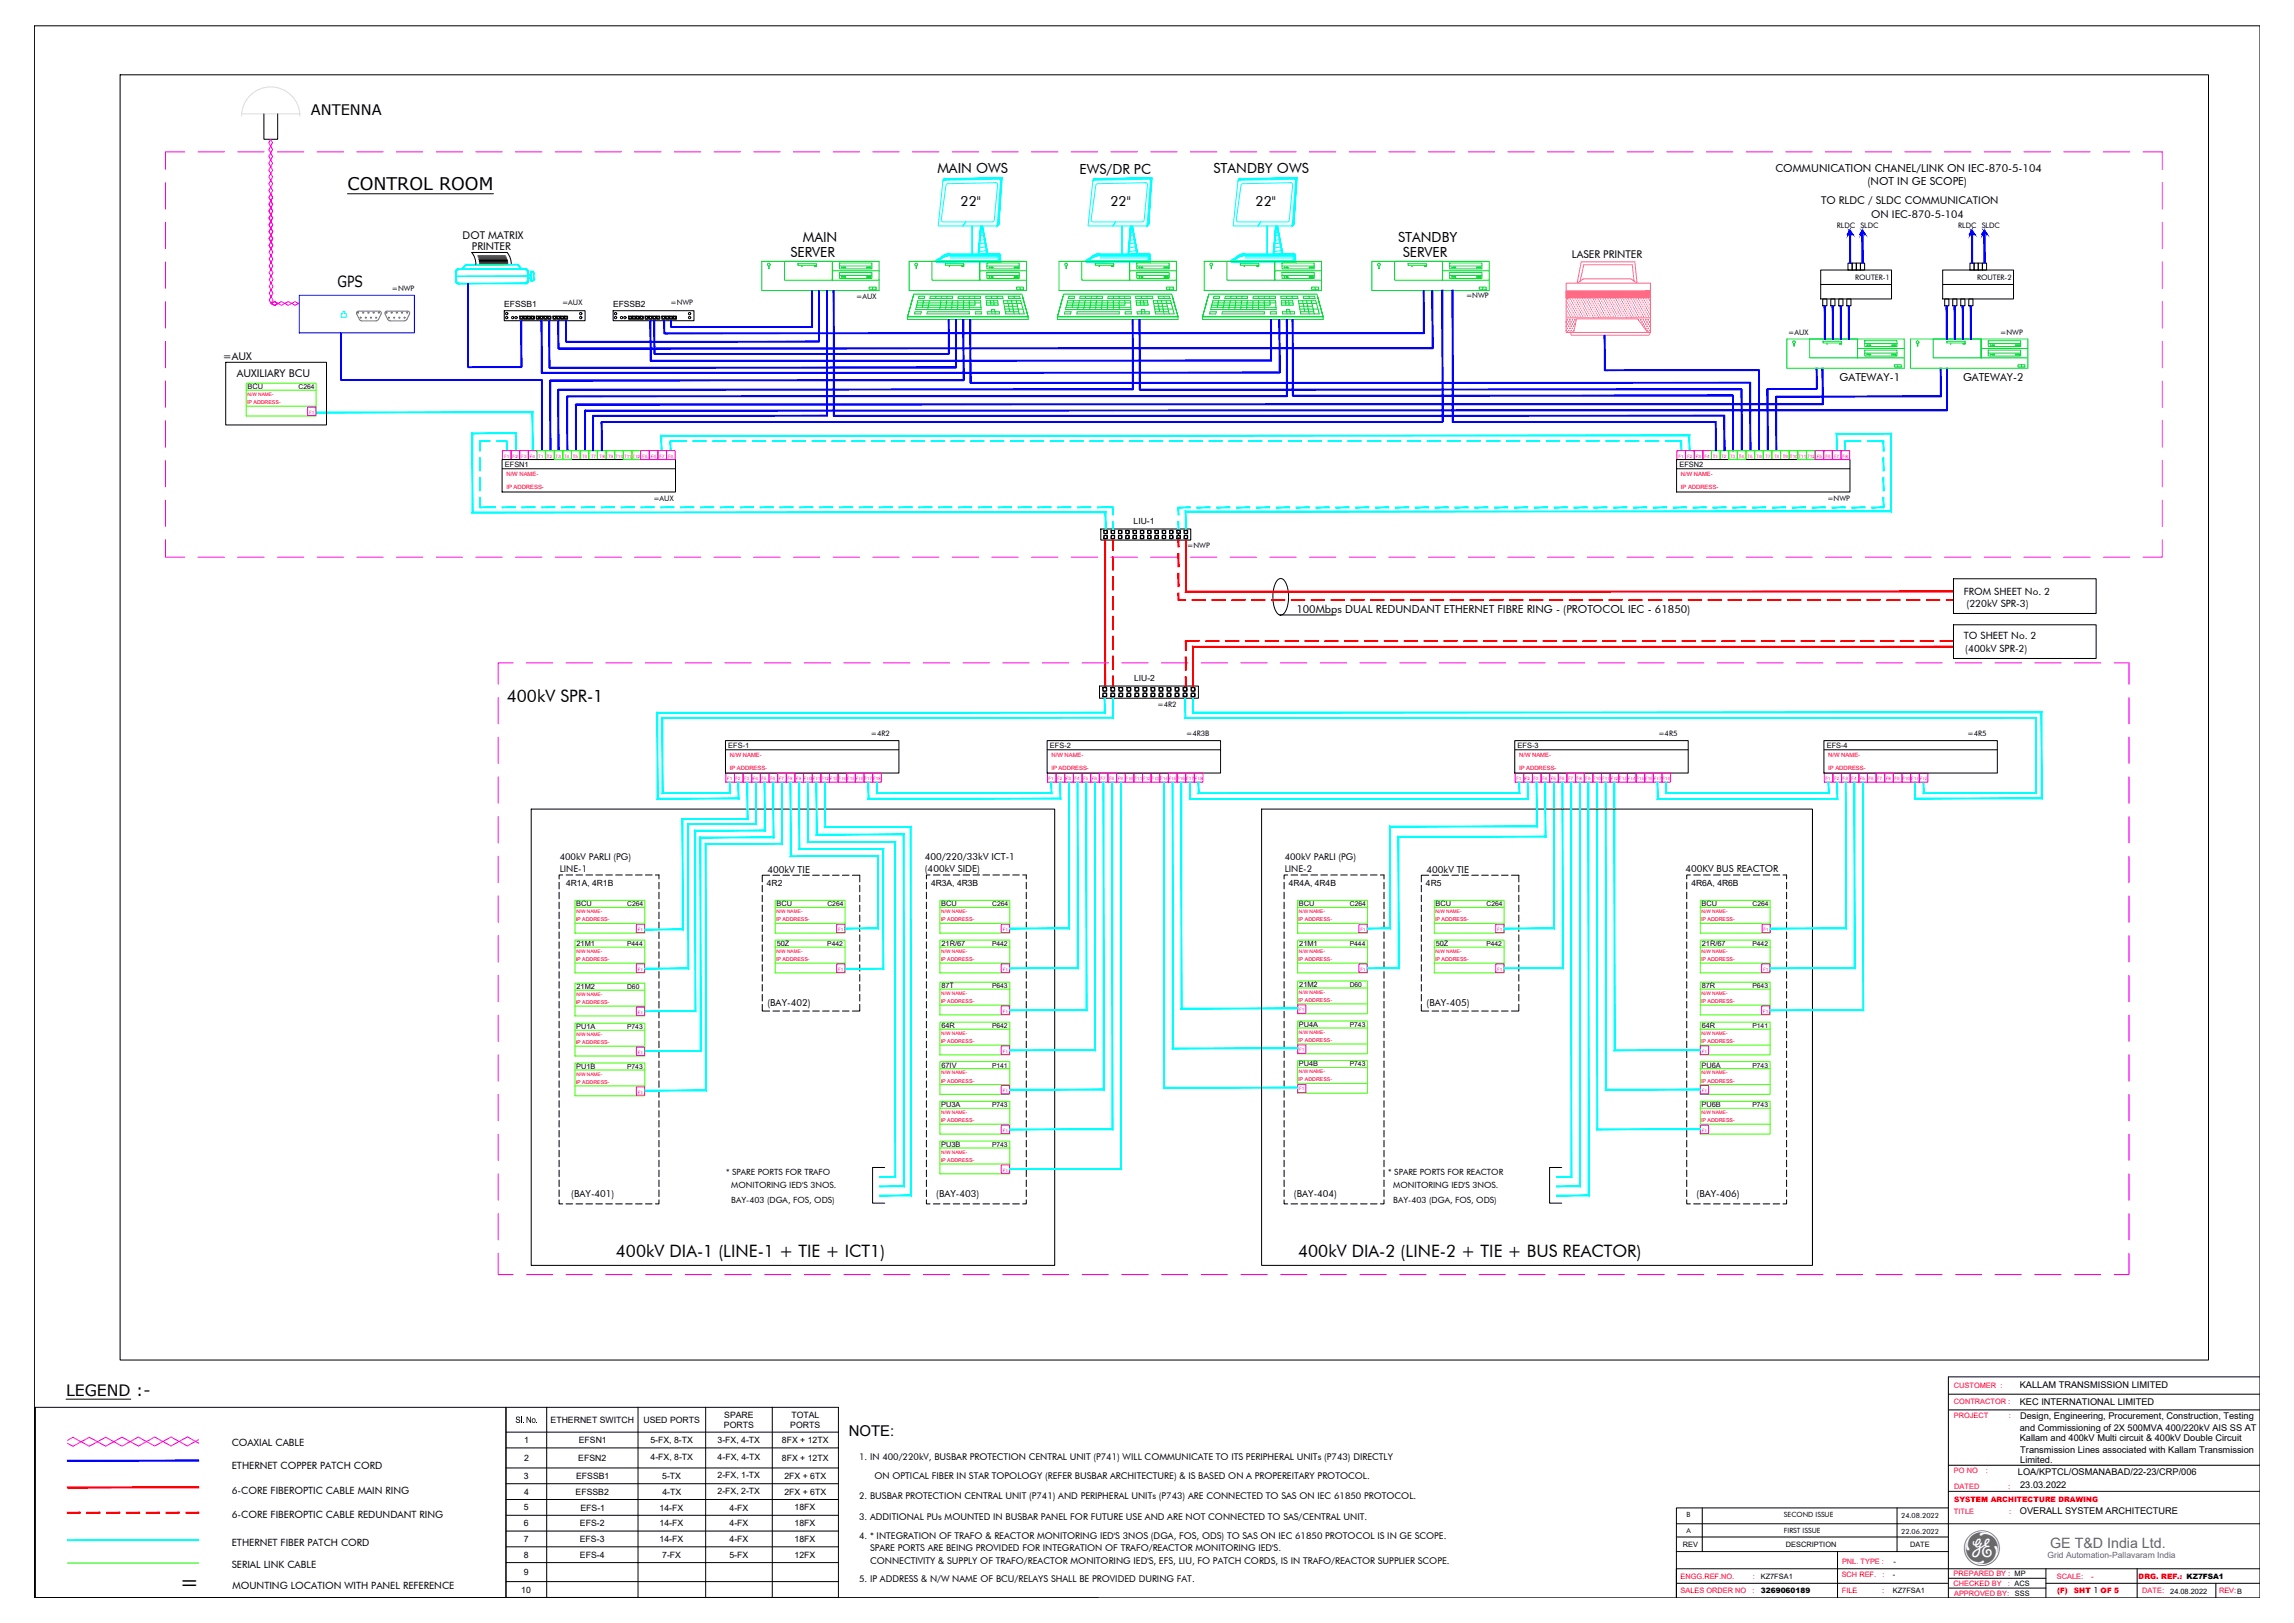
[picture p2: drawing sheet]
<svg xmlns="http://www.w3.org/2000/svg" width="1189mm" height="841mm" viewBox="0 0 1189 841" stroke-linecap="round" stroke-linejoin="round" font-family="sans-serif">
<defs><g id="words">
<text font-size="25.7" fill="#63666a" x="1018" y="811">g</text>
<text font-size="12" x="93" y="824">=</text>
<text font-size="9.1" x="180" y="99">CONTROL ROOM</text>
<g font-size="8.9">
<text x="263" y="364">400kV SPR-1</text>
<text x="319" y="651">400kV DIA-1 (LINE-1 + TIE + ICT1)</text>
<text x="673" y="651">400kV DIA-2 (LINE-2 + TIE + BUS REACTOR)</text>
</g>
<text font-size="8.1" x="34" y="723">LEGEND :-</text>
<text font-size="8" x="175" y="149">GPS</text>
<text font-size="7.7" x="440" y="744">NOTE:</text>
<text font-size="7.6" x="161" y="60">ANTENNA</text>
<text font-size="7.4" fill="#63666a" x="1063" y="802">GE T&amp;D India Ltd.</text>
<g font-size="7.2">
<text x="486" y="90">MAIN OWS</text>
<text x="629" y="90">STANDBY OWS</text>
<text x="559" y="90">EWS/DR PC</text>
<text x="498" y="107">22&quot;</text>
<text x="575" y="107">22&quot;</text>
<text x="651" y="107">22&quot;</text>
<text x="416" y="125">MAIN</text>
<text x="725" y="125">STANDBY</text>
<text x="410" y="133">SERVER</text>
<text x="727" y="133">SERVER</text>
</g>
<g font-size="5.7">
<text x="920" y="89">COMMUNICATION CHANEL/LINK ON IEC-870-5-104</text>
<text x="968" y="96">(NOT IN GE SCOPE)</text>
<text x="953" y="197">GATEWAY-1</text>
<text x="1017" y="197">GATEWAY-2</text>
<text x="672" y="318">100Mbps DUAL REDUNDANT ETHERNET FIBRE RING - (PROTOCOL IEC - 61850)</text>
</g>
<g font-size="5.5">
<text x="944" y="106">TO RLDC / SLDC COMMUNICATION</text>
<text x="970" y="113">ON IEC-870-5-104</text>
<text x="240" y="124">DOT MATRIX</text>
<text x="245" y="129">PRINTER</text>
<text x="815" y="134">LASER PRINTER</text>
<text x="116" y="186">=AUX</text>
<text x="123" y="195">AUXILIARY BCU</text>
</g>
<g font-size="5.2">
<text x="1018" y="309">FROM SHEET No. 2</text>
<text x="1019" y="315">(220kV SPR-3)</text>
<text x="1018" y="331">TO SHEET No. 2</text>
<text x="1019" y="338">(400kV SPR-2)</text>
<text x="120" y="750">COAXIAL CABLE</text>
<text x="120" y="761">ETHERNET COPPER PATCH CORD</text>
<text x="120" y="774">6-CORE FIBEROPTIC CABLE MAIN RING</text>
<text x="120" y="786">6-CORE FIBEROPTIC CABLE REDUNDANT RING</text>
<text x="120" y="801">ETHERNET FIBER PATCH CORD</text>
<text x="120" y="812">SERIAL LINK CABLE</text>
<text x="120" y="823">MOUNTING LOCATION WITH PANEL REFERENCE</text>
</g>
<g font-size="5">
<text x="479" y="446">400/220/33kV ICT-1</text>
<text x="398" y="452">400kV TIE</text>
<text x="479" y="452">(400kV SIDE)</text>
<text x="739" y="452">400kV TIE</text>
<text x="873" y="452">400KV BUS REACTOR</text>
<text x="398" y="522">(BAY-402)</text>
<text x="739" y="522">(BAY-405)</text>
<text x="296" y="620">(BAY-401)</text>
<text x="485" y="620">(BAY-403)</text>
<text x="671" y="620">(BAY-404)</text>
<text x="879" y="620">(BAY-406)</text>
</g>
<g font-size="4.8">
<text x="290" y="446">400kV PARLI (PG)</text>
<text x="666" y="446">400kV PARLI (PG)</text>
<text x="290" y="452">LINE-1</text>
<text x="666" y="452">LINE-2</text>
<text x="1047" y="719">KALLAM TRANSMISSION LIMITED</text>
<text x="1047" y="728">KEC INTERNATIONAL LIMITED</text>
<text x="1047" y="735">Design, Engineering, Procurement, Construction, Testing</text>
<text x="1047" y="742">and Commissioning of 2X 500MVA 400/220kV AIS SS AT</text>
<text x="1047" y="747">Kallam and 400kV Multi circuit &amp; 400kV Double Circuit</text>
<text x="1047" y="753">Transmission Lines associated with Kallam Transmission</text>
<text x="445" y="757">1. IN 400/220kV, BUSBAR PROTECTION CENTRAL UNIT (P741) WILL COMMUNICATE TO ITS PERIPHERAL UNITs (P743) DIRECTLY</text>
<text x="1047" y="758">Limited.</text>
<text x="453" y="767">ON OPTICAL FIBER IN STAR TOPOLOGY (REFER BUSBAR ARCHITECTURE) &amp; IS BASED ON A PROPEREITARY PROTOCOL.</text>
<text x="1046" y="765">LOA/KPTCL/OSMANABAD/22-23/CRP/006</text>
<text x="1047" y="771">23.03.2022</text>
<text x="445" y="777">2. BUSBAR PROTECTION CENTRAL UNIT (P741) AND PERIPHERAL UNITs (P743) ARE CONNECTED TO SAS ON IEC 61850 PROTOCOL.</text>
<text x="1047" y="784">OVERALL SYSTEM ARCHITECTURE</text>
<text x="445" y="788">3. ADDITIONAL PUs MOUNTED IN BUSBAR PANEL FOR FUTURE USE AND ARE NOT CONNECTED TO SAS/CENTRAL UNIT.</text>
<text x="445" y="798">4. * INTEGRATION OF TRAFO &amp; REACTOR MONITORING IED'S 3NOS (DGA, FOS, ODS) TO SAS ON IEC 61850 PROTOCOL IS IN GE SCOPE.</text>
<text x="451" y="804">SPARE PORTS ARE BEING PROVIDED FOR INTEGRATION OF TRAFO/REACTOR MONITORING IED'S.</text>
<text x="451" y="811">CONNECTIVITY &amp; SUPPLY OF TRAFO/REACTOR MONITORING IED'S, EFS, LIU, FO PATCH CORDS, IS IN TRAFO/REACTOR SUPPLIER SCOPE.</text>
<text x="445" y="820">5. IP ADDRESS &amp; N/W NAME OF BCU/RELAYS SHALL BE PROVIDED DURING FAT.</text>
</g>
<g font-size="4.5">
<text x="267" y="737">Sl. No.</text>
<text x="285" y="737">ETHERNET SWITCH</text>
<text x="333" y="737">USED PORTS</text>
<text x="375" y="735">SPARE</text>
<text x="410" y="735">TOTAL</text>
<text x="375" y="740">PORTS</text>
<text x="410" y="740">PORTS</text>
<text x="272" y="748">1</text>
<text x="300" y="748">EFSN1</text>
<text x="337" y="748">5-FX, 8-TX</text>
<text x="372" y="748">3-FX, 4-TX</text>
<text x="405" y="748">8FX + 12TX</text>
<text x="272" y="757">2</text>
<text x="300" y="757">EFSN2</text>
<text x="337" y="757">4-FX, 8-TX</text>
<text x="372" y="757">4-FX, 4-TX</text>
<text x="405" y="757">8FX + 12TX</text>
<text x="272" y="766">3</text>
<text x="299" y="766">EFSSB1</text>
<text x="343" y="766">5-TX</text>
<text x="372" y="766">2-FX, 1-TX</text>
<text x="406" y="766">2FX + 6TX</text>
<text x="272" y="775">4</text>
<text x="298" y="775">EFSSB2</text>
<text x="343" y="775">4-TX</text>
<text x="372" y="774">2-FX, 2-TX</text>
<text x="406" y="775">2FX + 6TX</text>
<text x="272" y="783">5</text>
<text x="301" y="783">EFS-1</text>
<text x="342" y="783">14-FX</text>
<text x="378" y="783">4-FX</text>
<text x="412" y="783">18FX</text>
<text x="272" y="791">6</text>
<text x="301" y="791">EFS-2</text>
<text x="342" y="791">14-FX</text>
<text x="378" y="791">4-FX</text>
<text x="412" y="791">18FX</text>
<text x="272" y="799">7</text>
<text x="301" y="799">EFS-3</text>
<text x="342" y="799">14-FX</text>
<text x="378" y="799">4-FX</text>
<text x="412" y="799">18FX</text>
<text x="272" y="807">8</text>
<text x="301" y="807">EFS-4</text>
<text x="343" y="807">7-FX</text>
<text x="378" y="807">5-FX</text>
<text x="412" y="807">12FX</text>
<text x="272" y="816">9</text>
<text x="270" y="825">10</text>
</g>
<g font-size="4.4">
<text x="261" y="159">EFSSB1</text>
<text x="318" y="159">EFSSB2</text>
<text x="588" y="271">LIU-1</text>
<text x="588" y="353">LIU-2</text>
<text x="293" y="459">4R1A, 4R1B</text>
<text x="397" y="459">4R2</text>
<text x="483" y="459">4R3A, 4R3B</text>
<text x="668" y="459">4R4A, 4R4B</text>
<text x="739" y="459">4R5</text>
<text x="877" y="459">4R6A, 4R6B</text>
<text x="376" y="609">* SPARE PORTS FOR TRAFO</text>
<text x="719" y="609">* SPARE PORTS FOR REACTOR</text>
<text x="379" y="616">MONITORING IED'S 3NOS.</text>
<text x="722" y="616">MONITORING IED'S 3NOS.</text>
<text x="379" y="623">BAY-403 (DGA, FOS, ODS)</text>
<text x="722" y="623">BAY-403 (DGA, FOS, ODS)</text>
<text x="1085" y="825">1</text>
</g>
<text font-size="4.4" fill="#63666a" x="1061" y="808">Grid Automation-Pallavaram India</text>
<g font-size="3.9">
<text x="952" y="118">RLDC SLDC</text>
<text x="1015" y="118">RLDC SLDC</text>
<text x="961" y="145">ROUTER-1</text>
<text x="1025" y="145">ROUTER-2</text>
<text x="203" y="151">=NWP</text>
<text x="444" y="155">=AUX</text>
<text x="760" y="154">=NWP</text>
<text x="291" y="158">=AUX</text>
<text x="347" y="158">=NWP</text>
<text x="927" y="174">=AUX</text>
<text x="1037" y="174">=NWP</text>
<text x="339" y="260">=AUX</text>
<text x="947" y="260">=NWP</text>
<text x="615" y="284">=NWP</text>
<text x="600" y="366">=4R2</text>
<text x="451" y="382">=4R2</text>
<text x="615" y="382">=4R3B</text>
<text x="859" y="382">=4R5</text>
<text x="1020" y="382">=4R5</text>
</g>
<g font-size="3.8">
<text x="128" y="202">BCU</text>
<text x="262" y="242">EFSN1</text>
<text x="870" y="242">EFSN2</text>
<text x="377" y="387">EFS-1</text>
<text x="544" y="387">EFS-2</text>
<text x="786" y="387">EFS-3</text>
<text x="947" y="387">EFS-4</text>
<text x="299" y="470">BCU</text>
<text x="402" y="470">BCU</text>
<text x="488" y="470">BCU</text>
<text x="673" y="470">BCU</text>
<text x="744" y="470">BCU</text>
<text x="882" y="470">BCU</text>
<text x="299" y="490">21M1</text>
<text x="403" y="490">50Z</text>
<text x="488" y="490">21R/67</text>
<text x="673" y="490">21M1</text>
<text x="744" y="490">50Z</text>
<text x="882" y="490">21R/67</text>
<text x="299" y="513">21M2</text>
<text x="488" y="512">87T</text>
<text x="673" y="511">21M2</text>
<text x="882" y="512">87R</text>
<text x="299" y="533">PU1A</text>
<text x="488" y="533">64R</text>
<text x="673" y="532">PU4A</text>
<text x="882" y="533">64R</text>
<text x="299" y="554">PU1B</text>
<text x="488" y="553">67IV</text>
<text x="673" y="553">PU4B</text>
<text x="882" y="553">PU6A</text>
<text x="488" y="574">PU3A</text>
<text x="882" y="574">PU6B</text>
<text x="488" y="594">PU3B</text>
<text x="872" y="802">REV</text>
<text x="926" y="802">DESCRIPTION</text>
<text x="990" y="802">DATE</text>
<text x="981" y="811">-</text>
<text x="913" y="818">KZ7FSA1</text>
<text x="981" y="817">-</text>
<text x="913" y="826">3269060189</text>
<text x="981" y="826">KZ7FSA1</text>
<text x="1044" y="827">SSS</text>
<text x="1125" y="826">24.08.2022</text>
</g>
<g font-size="3.8" fill="#f00">
<text x="1013" y="719">CUSTOMER :</text>
<text x="1013" y="728">CONTRACTOR :</text>
<text x="1013" y="735">PROJECT</text>
<text x="1041" y="735">:</text>
<text x="1013" y="763">PO NO</text>
<text x="1029" y="763">:</text>
<text x="1013" y="771">DATED</text>
<text x="1041" y="771">:</text>
<text x="1013" y="778">SYSTEM ARCHITECTURE DRAWING</text>
<text x="1013" y="784">TITLE</text>
<text x="1041" y="784">:</text>
<text x="955" y="811">PNL. TYPE :</text>
<text x="871" y="818">ENGG.REF.NO.</text>
<text x="908" y="818">:</text>
<text x="954" y="817">SCH REF.</text>
<text x="976" y="817">:</text>
<text x="1012" y="817">PREPARED BY : MP</text>
<text x="1012" y="822">CHECKED BY</text>
<text x="1041" y="822">: ACS</text>
<text x="1066" y="818">SCALE:</text>
<text x="1084" y="818">-</text>
<text x="1108" y="818">DRG. REF.: KZ7FSA1</text>
<text x="871" y="826">SALES ORDER NO</text>
<text x="908" y="826">:</text>
<text x="955" y="826">FILE</text>
<text x="975" y="826">:</text>
<text x="1013" y="827">APPROVED BY:</text>
<text x="1066" y="825">(F)</text>
<text x="1075" y="825">SHT</text>
<text x="1089" y="825">OF 5</text>
<text x="1110" y="826">DATE:</text>
<text x="1150" y="826">REV:B</text>
</g>
<g font-size="3.7">
<text x="874" y="786">B</text>
<text x="925" y="786">SECOND ISSUE</text>
<text x="985" y="787">24.08.2022</text>
<text x="874" y="794">A</text>
<text x="925" y="795">FIRST ISSUE</text>
<text x="985" y="795">22.06.2022</text>
</g>
<g font-size="3.5">
<text x="155" y="202">C264</text>
<text x="325" y="470">C264</text>
<text x="429" y="470">C264</text>
<text x="514" y="470">C264</text>
<text x="700" y="470">C264</text>
<text x="770" y="470">C264</text>
<text x="908" y="470">C264</text>
<text x="325" y="490">P444</text>
<text x="429" y="490">P442</text>
<text x="514" y="490">P442</text>
<text x="700" y="490">P444</text>
<text x="770" y="490">P442</text>
<text x="908" y="490">P442</text>
<text x="325" y="513">D60</text>
<text x="514" y="512">P643</text>
<text x="699" y="511">D60</text>
<text x="908" y="512">P643</text>
<text x="325" y="533">P743</text>
<text x="514" y="533">P642</text>
<text x="700" y="532">P743</text>
<text x="908" y="533">P141</text>
<text x="325" y="554">P743</text>
<text x="514" y="553">P141</text>
<text x="700" y="553">P743</text>
<text x="908" y="553">P743</text>
<text x="514" y="574">P743</text>
<text x="908" y="574">P743</text>
<text x="514" y="594">P743</text>
</g>
<g font-size="3" fill="#f00">
<text x="262" y="247">N/W NAME-</text>
<text x="871" y="247">N/W NAME-</text>
<text x="262" y="253">IP ADDRESS-</text>
<text x="871" y="253">IP ADDRESS-</text>
<text x="378" y="392">N/W NAME-</text>
<text x="545" y="392">N/W NAME-</text>
<text x="787" y="392">N/W NAME-</text>
<text x="948" y="392">N/W NAME-</text>
<text x="378" y="399">IP ADDRESS-</text>
<text x="545" y="399">IP ADDRESS-</text>
<text x="787" y="399">IP ADDRESS-</text>
<text x="947" y="399">IP ADDRESS-</text>
</g>
<g font-size="2.7" fill="#f00">
<text x="128" y="209">IP ADDRESS-</text>
<text x="298" y="477">IP ADDRESS-</text>
<text x="402" y="477">IP ADDRESS-</text>
<text x="488" y="477">IP ADDRESS-</text>
<text x="673" y="477">IP ADDRESS-</text>
<text x="744" y="477">IP ADDRESS-</text>
<text x="882" y="477">IP ADDRESS-</text>
<text x="298" y="498">IP ADDRESS-</text>
<text x="402" y="498">IP ADDRESS-</text>
<text x="488" y="498">IP ADDRESS-</text>
<text x="673" y="498">IP ADDRESS-</text>
<text x="744" y="498">IP ADDRESS-</text>
<text x="882" y="498">IP ADDRESS-</text>
<text x="298" y="520">IP ADDRESS-</text>
<text x="488" y="520">IP ADDRESS-</text>
<text x="673" y="519">IP ADDRESS-</text>
<text x="882" y="520">IP ADDRESS-</text>
<text x="673" y="540">IP ADDRESS-</text>
<text x="298" y="541">IP ADDRESS-</text>
<text x="488" y="541">IP ADDRESS-</text>
<text x="882" y="541">IP ADDRESS-</text>
<text x="298" y="562">IP ADDRESS-</text>
<text x="488" y="561">IP ADDRESS-</text>
<text x="673" y="560">IP ADDRESS-</text>
<text x="882" y="561">IP ADDRESS-</text>
<text x="488" y="582">IP ADDRESS-</text>
<text x="882" y="582">IP ADDRESS-</text>
<text x="488" y="602">IP ADDRESS-</text>
</g>
<g font-size="2.5" fill="#f00">
<text x="128" y="205">N/W NAME-</text>
<text x="299" y="473">N/W NAME-</text>
<text x="402" y="473">N/W NAME-</text>
<text x="488" y="473">N/W NAME-</text>
<text x="673" y="473">N/W NAME-</text>
<text x="744" y="473">N/W NAME-</text>
<text x="882" y="473">N/W NAME-</text>
<text x="299" y="494">N/W NAME-</text>
<text x="402" y="494">N/W NAME-</text>
<text x="488" y="494">N/W NAME-</text>
<text x="673" y="494">N/W NAME-</text>
<text x="744" y="494">N/W NAME-</text>
<text x="882" y="494">N/W NAME-</text>
<text x="488" y="516">N/W NAME-</text>
<text x="673" y="515">N/W NAME-</text>
<text x="882" y="516">N/W NAME-</text>
<text x="299" y="516">N/W NAME-</text>
<text x="299" y="537">N/W NAME-</text>
<text x="488" y="536">N/W NAME-</text>
<text x="673" y="536">N/W NAME-</text>
<text x="882" y="536">N/W NAME-</text>
<text x="299" y="557">N/W NAME-</text>
<text x="488" y="557">N/W NAME-</text>
<text x="673" y="556">N/W NAME-</text>
<text x="882" y="557">N/W NAME-</text>
<text x="488" y="577">N/W NAME-</text>
<text x="882" y="577">N/W NAME-</text>
<text x="488" y="598">N/W NAME-</text>
</g>
<g font-size="2.3" fill="#ff00bf">
<text x="160" y="214">F1</text>
<text x="261" y="237">F1</text>
<text x="266" y="237">F2</text>
<text x="270" y="237">F3</text>
<text x="275" y="237">F4</text>
<text x="279" y="237">T1</text>
<text x="283" y="237">T2</text>
<text x="288" y="237">T3</text>
<text x="292" y="237">T4</text>
<text x="297" y="237">T5</text>
<text x="302" y="237">T6</text>
<text x="306" y="237">T7</text>
<text x="311" y="237">T8</text>
<text x="315" y="237">T9</text>
<text x="319" y="237">T10</text>
<text x="323" y="237">T11</text>
<text x="328" y="237">T12</text>
<text x="333" y="237">F5</text>
<text x="337" y="237">F6</text>
<text x="342" y="237">F7</text>
<text x="346" y="237">F8</text>
<text x="870" y="237">F1</text>
<text x="874" y="237">F2</text>
<text x="879" y="237">F3</text>
<text x="883" y="237">F4</text>
<text x="888" y="237">T1</text>
<text x="892" y="237">T2</text>
<text x="897" y="237">T3</text>
<text x="901" y="237">T4</text>
<text x="906" y="237">T5</text>
<text x="910" y="237">T6</text>
<text x="915" y="237">T7</text>
<text x="919" y="237">T8</text>
<text x="924" y="237">T9</text>
<text x="928" y="237">T10</text>
<text x="932" y="237">T11</text>
<text x="937" y="237">T12</text>
<text x="942" y="237">F5</text>
<text x="946" y="237">F6</text>
<text x="950" y="237">F7</text>
<text x="955" y="237">F8</text>
<text x="377" y="404">F1</text>
<text x="381" y="404">F2</text>
<text x="386" y="404">F3</text>
<text x="390" y="404">F4</text>
<text x="395" y="404">F5</text>
<text x="399" y="404">F6</text>
<text x="404" y="404">F7</text>
<text x="408" y="404">F8</text>
<text x="413" y="404">F9</text>
<text x="417" y="404">F10</text>
<text x="421" y="404">F11</text>
<text x="426" y="404">F12</text>
<text x="430" y="404">F13</text>
<text x="435" y="404">F14</text>
<text x="439" y="404">F15</text>
<text x="444" y="404">F16</text>
<text x="448" y="404">F17</text>
<text x="453" y="404">F18</text>
<text x="543" y="404">F1</text>
<text x="548" y="404">F2</text>
<text x="552" y="404">F3</text>
<text x="557" y="404">F4</text>
<text x="561" y="404">F5</text>
<text x="566" y="404">F6</text>
<text x="570" y="404">F7</text>
<text x="575" y="404">F8</text>
<text x="579" y="404">F9</text>
<text x="583" y="404">F10</text>
<text x="588" y="404">F11</text>
<text x="592" y="404">F12</text>
<text x="597" y="404">F13</text>
<text x="601" y="404">F14</text>
<text x="606" y="404">F15</text>
<text x="610" y="404">F16</text>
<text x="615" y="404">F17</text>
<text x="619" y="404">F18</text>
<text x="786" y="404">F1</text>
<text x="790" y="404">F2</text>
<text x="795" y="404">F3</text>
<text x="799" y="404">F4</text>
<text x="804" y="404">F5</text>
<text x="808" y="404">F6</text>
<text x="813" y="404">F7</text>
<text x="817" y="404">F8</text>
<text x="822" y="404">F9</text>
<text x="826" y="404">F10</text>
<text x="830" y="404">F11</text>
<text x="835" y="404">F12</text>
<text x="839" y="404">F13</text>
<text x="844" y="404">F14</text>
<text x="848" y="404">F15</text>
<text x="853" y="404">F16</text>
<text x="857" y="404">F17</text>
<text x="862" y="404">F18</text>
<text x="946" y="404">F1</text>
<text x="950" y="404">F2</text>
<text x="955" y="404">F3</text>
<text x="959" y="404">F4</text>
<text x="964" y="404">F5</text>
<text x="968" y="404">F6</text>
<text x="973" y="404">F7</text>
<text x="977" y="404">F8</text>
<text x="982" y="404">F9</text>
<text x="986" y="404">F10</text>
<text x="991" y="404">F11</text>
<text x="995" y="404">F12</text>
<text x="331" y="482">F1</text>
<text x="434" y="482">F1</text>
<text x="520" y="482">F1</text>
<text x="705" y="482">F1</text>
<text x="776" y="482">F1</text>
<text x="914" y="482">F1</text>
<text x="331" y="503">F1</text>
<text x="434" y="503">F1</text>
<text x="520" y="503">F1</text>
<text x="705" y="503">F1</text>
<text x="776" y="503">F1</text>
<text x="914" y="503">F1</text>
<text x="331" y="525">F1</text>
<text x="520" y="525">F1</text>
<text x="673" y="524">F1</text>
<text x="914" y="525">F1</text>
<text x="520" y="546">F1</text>
<text x="673" y="544">F1</text>
<text x="882" y="546">F1</text>
<text x="331" y="546">F1</text>
<text x="331" y="567">F1</text>
<text x="520" y="566">F1</text>
<text x="673" y="565">F1</text>
<text x="882" y="566">F1</text>
<text x="520" y="587">F1</text>
<text x="882" y="587">F1</text>
<text x="520" y="607">F1</text>
</g>
<g font-size="1" fill="#0f0">
<text x="186" y="162" transform="rotate(90 186 162)">5</text>
<text x="187" y="165" transform="rotate(90 187 165)">9</text>
<text x="188" y="162" transform="rotate(90 188 162)">4</text>
<text x="190" y="165" transform="rotate(90 190 165)">8</text>
<text x="191" y="162" transform="rotate(90 191 162)">3</text>
<text x="192" y="165" transform="rotate(90 192 165)">7</text>
<text x="194" y="162" transform="rotate(90 194 162)">2</text>
<text x="195" y="165" transform="rotate(90 195 165)">6</text>
<text x="197" y="162" transform="rotate(90 197 162)">1</text>
<text x="200" y="162" transform="rotate(90 200 162)">5</text>
<text x="202" y="165" transform="rotate(90 202 165)">9</text>
<text x="203" y="162" transform="rotate(90 203 162)">4</text>
<text x="204" y="165" transform="rotate(90 204 165)">8</text>
<text x="206" y="162" transform="rotate(90 206 162)">3</text>
<text x="207" y="165" transform="rotate(90 207 165)">7</text>
<text x="209" y="162" transform="rotate(90 209 162)">2</text>
<text x="210" y="165" transform="rotate(90 210 165)">6</text>
<text x="211" y="162" transform="rotate(90 211 162)">1</text>
</g>
</g></defs>
<!-- layer: fv -->
<path d="M18 13h1153v815h-1153z" fill="none" stroke="#000" stroke-width=".52"/>
<!-- layer: 0 -->
<g fill="none" stroke="#000" stroke-width=".52">
<path d="M62 39h1083v666h-1083zM137 59v13h7v-13M247 137a10 10 0 0 0-3-6h19a10 10 0 0 1 2 6M248 133h14M248 134h15M248 135h15M248 136h15M248 137h15M944 140h36v15h-36zM958 136h2v4h-2zM960 136h2v4h-2zM962 136h2v4h-2z"/>
<path d="M964 136h2v4h-2zM1007 140h37v15h-37zM1021 136h2v4h-2zM1023 136h2v4h-2zM1025 136h2v4h-2zM1027 136h3v4h-3zM944 147h36M945 155h2v3h-2zM949 155h2v3h-2zM953 155h2v3h-2zM957 155h2v3h-2zM1007 147h37"/>
<path d="M1008 155h2v3h-2zM1012 155h2v3h-2zM1016 155h2v3h-2zM1020 155h2v3h-2zM261 161h42v5h-42zM269 164h2v1h-2zM271 164h2v1h-2zM273 164h2v1h-2zM275 164h2v1h-2zM278 164h2v1h-2zM280 164h2v1h-2zM282 164h2v1h-2z"/>
<path d="M284 164h2v1h-2zM287 164h1v1h-1zM289 164h1v1h-1zM291 164h1v1h-1zM293 164h1v1h-1zM318 161h42v5h-42zM326 164h1v1h-1zM328 164h1v1h-1zM330 164h1v1h-1zM332 164h1v1h-1zM334 164h2v1h-2zM336 164h2v1h-2z"/>
<path d="M338 164h2v1h-2zM340 164h2v1h-2zM343 164h2v1h-2zM345 164h2v1h-2zM347 164h2v1h-2zM349 164h2v1h-2zM117 188h52v32h-52zM260 238h90v17h-90zM869 238h90v17h-90zM260 243h90M869 243h90M570 274h47v6h-47z"/>
<path d="M1012 300h74v18h-74zM662 301a2.7 2.7 0 0 1 3-1 2.7 2.7 0 0 1 2 3 16 16 0 0 1-3 16 4 4 0 0 1-4-5 17 17 0 0 1 2-13zM663 319h29M1012 324h74v17h-74zM570 356h51v6h-51zM376 384h90v17h-90zM376 389h90M543 384h90v17h-90zM543 389h89M785 384h90v17h-90zM785 389h90M945 384h90v17h-90z"/>
<path d="M945 389h90M290 457v4M292 453h-2v2M293 453h4M298 453h4M304 453h3M309 453h3M314 453h3M319 453h4M324 453h4M329 453h4M335 453h3"/>
<path d="M340 453h2v2M342 457v4M395 459v3M399 454h-4v3M401 454h3M406 454h3M411 454h3M416 454h3M421 454h4M426 454h4M431 454h4M437 454h3"/>
<path d="M442 454h4v3M446 459v3M480 457v4M482 453h-2v2M484 453h3M489 453h3M494 453h3M499 453h4M504 453h4M509 453h4M515 453h3M520 453h3"/>
<path d="M525 453h3M530 453h2v2M532 457v4M665 457v4M667 453h-2v2M669 453h4M674 453h4M679 453h4M685 453h3M690 453h3M695 453h3M700 453h3"/>
<path d="M705 453h4M710 453h4M715 453h2v2M717 457v4M737 459v3M740 454h-3v3M742 454h4M747 454h4M752 454h4M758 454h3M763 454h3M768 454h3"/>
<path d="M773 454h3M778 454h4M783 454h4v3M787 459v3M874 457v4M876 453h-2v2M878 453h3M883 453h3M888 453h3M893 453h4M898 453h4M903 453h4"/>
<path d="M909 453h3M914 453h3M919 453h3M924 453h2v2M926 457v4M290 462v4M290 467v4M290 473v3M290 478v3M342 462v4M342 467v4M342 473v3"/>
<path d="M342 478v3M395 464v3M395 469v3M395 474v4M395 479v4M446 464v3M446 469v3M446 474v4M446 479v4M480 462v4M480 467v4M480 473v3"/>
<path d="M480 478v3M532 462v4M532 467v4M532 473v3M532 478v3M665 462v4M665 467v4M665 473v3M665 478v3M717 462v4M717 467v4M717 473v3"/>
<path d="M717 478v3M737 464v3M737 469v3M737 474v4M737 479v4M787 464v3M787 469v3M787 474v4M787 479v4M874 462v4M874 467v4M874 473v3"/>
<path d="M874 478v3M926 462v4M926 467v4M926 473v3M926 478v3M290 483v3M290 488v3M290 493v4M290 498v4M342 483v3M342 488v3M342 493v4"/>
<path d="M342 498v4M395 484v4M395 490v3M395 495v3M395 500v3M446 484v4M446 490v3M446 495v3M446 500v3M480 483v3M480 488v3M480 493v4"/>
<path d="M480 498v4M532 483v3M532 488v3M532 493v4M532 498v4M665 483v3M665 488v3M665 493v4M665 498v4M717 483v3M717 488v3M717 493v4"/>
<path d="M717 498v4M737 484v4M737 490v3M737 495v3M737 500v3M787 484v4M787 490v3M787 495v3M787 500v3M874 483v3M874 488v3M874 493v4"/>
<path d="M874 498v4M926 483v3M926 488v3M926 493v4M926 498v4M290 503v4M290 509v3M290 514v3M290 519v3M342 503v4M342 509v3M342 514v3"/>
<path d="M342 519v3M395 505v3M395 510v4M395 515v4M446 505v3M446 510v4M446 515v4M480 503v4M480 509v3M480 514v3M480 519v3M532 503v4"/>
<path d="M532 509v3M532 514v3M532 519v3M665 503v4M665 509v3M665 514v3M665 519v3M717 503v4M717 509v3M717 514v3M717 519v3M737 505v3"/>
<path d="M737 510v4M737 515v4M787 505v3M787 510v4M787 515v4M874 503v4M874 509v3M874 514v3M874 519v3M926 503v4M926 509v3M926 514v3"/>
<path d="M926 519v3M290 524v3M290 529v4M290 534v4M290 539v4M342 524v3M342 529v4M342 534v4M342 539v4M395 520v4h4M401 524h3M406 524h3"/>
<path d="M411 524h3M416 524h3M421 524h4M426 524h4M431 524h4M437 524h3M446 520v4h-4M480 524v3M480 529v4M480 534v4M480 539v4M532 524v3"/>
<path d="M532 529v4M532 534v4M532 539v4M665 524v3M665 529v4M665 534v4M665 539v4M717 524v3M717 529v4M717 534v4M717 539v4M737 520v4h3"/>
<path d="M742 524h4M747 524h4M752 524h4M758 524h3M763 524h3M768 524h3M773 524h3M778 524h4M787 520v4h-4M874 524v3M874 529v4M874 534v4"/>
<path d="M874 539v4M926 524v3M926 529v4M926 534v4M926 539v4M290 545v3M290 550v3M290 555v3M342 545v3M342 550v3M342 555v3M480 545v3"/>
<path d="M480 550v3M480 555v3M532 545v3M532 550v3M532 555v3M665 545v3M665 550v3M665 555v3M717 545v3M717 550v3M717 555v3M874 545v3"/>
<path d="M874 550v3M874 555v3M926 545v3M926 550v3M926 555v3M290 560v3M290 565v4M290 570v4M290 575v4M342 560v3M342 565v4M342 570v4"/>
<path d="M342 575v4M480 560v3M480 565v4M480 570v4M480 575v4M532 560v3M532 565v4M532 570v4M532 575v4M665 560v3M665 565v4M665 570v4"/>
<path d="M665 575v4M717 560v3M717 565v4M717 570v4M717 575v4M874 560v3M874 565v4M874 570v4M874 575v4M926 560v3M926 565v4M926 570v4"/>
<path d="M926 575v4M290 581v3M290 586v3M290 591v3M290 596v3M342 581v3M342 586v3M342 591v3M342 596v3M480 581v3M480 586v3M480 591v3"/>
<path d="M480 596v3M532 581v3M532 586v3M532 591v3M532 596v3M665 581v3M665 586v3M665 591v3M665 596v3M717 581v3M717 586v3M717 591v3"/>
<path d="M717 596v3M874 581v3M874 586v3M874 591v3M874 596v3M926 581v3M926 586v3M926 591v3M926 596v3M290 601v4M290 606v4M290 611v4"/>
<path d="M290 617v3M342 601v4M342 606v4M342 611v4M342 617v3M458 605h-6v18h6M480 601v4M480 606v4M480 611v4M480 617v3M532 601v4M532 606v4"/>
<path d="M532 611v4M532 617v3M665 601v4M665 606v4M665 611v4M665 617v3M717 601v4M717 606v4M717 611v4M717 617v3M809 605h-6v18h6M874 601v4"/>
<path d="M874 606v4M874 611v4M874 617v3M926 601v4M926 606v4M926 611v4M926 617v3M290 622v2h2M293 624h4M298 624h4M304 624h3M309 624h3"/>
<path d="M314 624h3M319 624h4M324 624h4M329 624h4M335 624h3M342 622v2h-2M480 622v2h2M484 624h3M489 624h3M494 624h3M499 624h4M504 624h4"/>
<path d="M509 624h4M515 624h3M520 624h3M525 624h3M532 622v2h-2M665 622v2h2M669 624h4M674 624h4M679 624h4M685 624h3M690 624h3M695 624h3"/>
<path d="M700 624h3M705 624h4M710 624h4M717 622v2h-2M874 622v2h2M878 624h3M883 624h3M888 624h3M893 624h4M898 624h4M903 624h4M909 624h3"/>
<path d="M914 624h3M919 624h3M926 622v2h-2M1171 713h-161v115M262 729h173v99h-173zM283 729v99M331 729v99M366 729v99M400 729v99M1010 722h161M1010 731h161M262 742h173"/>
<path d="M262 750h173M1010 759h161M262 761h173M262 769h173M262 777h173M1010 773h161M262 785h173M262 793h173M869 790h302M869 796h141M882 781v23M983 781v23"/>
<path d="M1010 781h-141v47v-15h302M262 802h173M262 810h173M262 820h173M869 804h141M952 804v24M1010 818h50M1060 813v15M1108 813v15M25 828h314M406 828h163M869 820h141"/>
<path d="M1010 823h50M1060 820h111M1148 820v8"/>
<circle cx="263" cy="163" r=".6"/>
<circle cx="263" cy="165" r=".6"/>
<circle cx="266" cy="165" r=".6"/>
<circle cx="267" cy="165" r=".6"/>
<circle cx="270" cy="165" r=".6"/>
<circle cx="272" cy="165" r=".6"/>
<circle cx="274" cy="165" r=".6"/>
<circle cx="276" cy="165" r=".6"/>
<circle cx="279" cy="165" r=".6"/>
<circle cx="281" cy="165" r=".6"/>
<circle cx="283" cy="165" r=".6"/>
<circle cx="285" cy="165" r=".6"/>
<circle cx="287" cy="165" r=".6"/>
<circle cx="289" cy="165" r=".6"/>
<circle cx="291" cy="165" r=".6"/>
<circle cx="293" cy="165" r=".6"/>
<circle cx="301" cy="163" r=".6"/>
<circle cx="301" cy="165" r=".6"/>
<circle cx="319" cy="165" r=".6"/>
<circle cx="319" cy="163" r=".6"/>
<circle cx="322" cy="165" r=".6"/>
<circle cx="324" cy="165" r=".6"/>
<circle cx="327" cy="165" r=".6"/>
<circle cx="329" cy="165" r=".6"/>
<circle cx="331" cy="165" r=".6"/>
<circle cx="333" cy="165" r=".6"/>
<circle cx="335" cy="165" r=".6"/>
<circle cx="337" cy="165" r=".6"/>
<circle cx="339" cy="165" r=".6"/>
<circle cx="341" cy="165" r=".6"/>
<circle cx="344" cy="165" r=".6"/>
<circle cx="346" cy="165" r=".6"/>
<circle cx="348" cy="165" r=".6"/>
<circle cx="350" cy="165" r=".6"/>
<circle cx="357" cy="163" r=".6"/>
<circle cx="357" cy="165" r=".6"/>
</g>
<!-- layer: COMPUTER -->
<g fill="none" stroke="#00dd37" stroke-width=".52">
<path d="M395 135h61v16h-61zM407 135h24v10h-24zM414 137h9h-9zM422 138h1zM431 135v10M435 136h17v3h-17zM435 138h17M437 138l1 1zM449 138h2v1h-2zM471 135h61v16h-61zM483 135h25v10h-25zM490 137h10h-10z"/>
<path d="M498 138h2zM508 135v10M511 136h17v3h-17zM511 138h17M514 138l1 1zM526 138h2v1h-2zM549 135h61v16h-61zM561 135h24v10h-24zM568 137h9h-9zM576 138h1zM585 135v10M589 136h17v3h-17z"/>
<path d="M589 138h17M591 138l1 1zM603 138h2v1h-2zM624 135h61v16h-61zM636 135h25v10h-25zM643 137h9h-9zM651 138h1zM661 135v10M664 136h17v3h-17zM664 138h17M666 138l2 1zM678 138h3v1h-3z"/>
<path d="M711 135h61v16h-61zM723 135h25v10h-25zM730 137h9h-9zM738 138h1zM748 135v10M751 136h17v3h-17zM751 138h17M753 138l1 1zM765 138h2v1h-2zM431 140h25M431 145h25M435 141h17v3h-17z"/>
<path d="M435 143h17M437 143l1 1zM449 143h2v1h-2zM450 149h4v1h-4zM452 149v1M473 154l-3 10 4-12h56l3 12-3-10M475 159h33M475 157h33M476 156h32v4h-33zM476 154h3v1h-3zM479 156l-1 3M482 156l-1 4"/>
<path d="M482 154h12v1h-12zM485 154v1M488 156l-1 4M488 154v1M491 156l-1 4M491 154v1M494 156l-1 4M496 156v4M497 154h11v1h-11zM499 156v4M499 154v1M502 154v1"/>
<path d="M502 156v4M505 154v1M505 156v2h-30M508 140h24M508 145h24M511 154h9v1h-9zM511 156h6v2h-6zM511 157h6M511 141h17v3h-17zM511 143h17M513 156l1 2M514 143l1 1z"/>
<path d="M514 154v1M515 156v2M517 154v1M520 156h9l2 7h-10zM520 157h10M521 159h6M522 156l1 6M523 154h5l1 1h-6zM524 156l2 7M525 154l1 1M526 143h2v1h-2zM527 156l1 7"/>
<path d="M527 149h3v1h-3zM529 149v1M551 154l-3 10 3-12h56l3 12-2-10M552 159h34M553 157h33M553 156h33v4h-34zM554 154h3v1h-3zM556 156v3M559 156l-1 4M560 154h11v1h-11zM562 156v4M563 154v1"/>
<path d="M565 156v4M566 154l-1 1M568 156v4M569 154l-1 1M571 156v4M574 156v4M574 154h12v1h-12zM577 156v4M577 154v1M580 154v1M580 156v4M583 154v1"/>
<path d="M583 156v2h-30M585 140h25M585 145h25M589 154h8v1h-8zM589 156h6v2h-6zM589 157h6M589 141h17v3h-17zM589 143h17M591 156v2M591 143l1 1zM591 154l1 1M593 156v2"/>
<path d="M594 154l1 1M598 156h9l1 7h-9zM598 157h9M598 159h7M600 156l1 6M600 154h6v1h-6zM602 156l1 7M603 154v1M603 143h2v1h-2zM604 156l2 7M605 149h3v1h-3zM606 149v1"/>
<path d="M626 154l-3 10 3-12h56l4 12-3-10M628 159h33M628 157h33M629 156h32v4h-34zM629 154h3v1h-3zM632 156l-1 3M635 156l-1 4M635 154h12v1h-12zM638 156l-1 4M638 154v1M641 156l-1 4M641 154v1"/>
<path d="M643 156v4M644 154v1M646 156v4M649 156v4M649 154h12v1h-12zM652 156v4M652 154v1M655 154v1M655 156v4M658 154v1M658 156v2h-30M661 140h24"/>
<path d="M661 145h24M664 154h8l1 1h-9zM664 156h6v2h-6zM664 157h6M664 141h17v3h-17zM664 143h17M666 156v2M666 143l2 1zM667 154v1M668 156v2M670 154v1M673 156h9l2 7h-10z"/>
<path d="M673 157h10M673 159h7M675 156l1 6M675 154h6l1 1h-6zM677 156l2 7M678 154l1 1M678 143h3v1h-3zM680 156l1 7M680 149h3v1h-3zM682 149v1M748 140h24M748 145h24"/>
<path d="M751 141h17v3h-17zM751 143h17M753 143l1 1zM765 143h2v1h-2zM767 149h3v1h-3zM768 149v1M470 164v2h63v-2M474 162h3v1h-3zM481 162h21v1h-22zM505 162h4v1h-4zM512 162h6v1h-6zM514 163v-3h2v3"/>
<path d="M521 160h9M521 162h7M533 164h-63h63M548 164v2h62v-2M552 162h3v1h-3zM558 162h22v1h-22zM583 162h3v1h-3zM589 162h7v1h-7zM592 163l-1-3h2v3M598 160h10M599 162h7M610 164h-62h62"/>
<path d="M623 164v2h63v-2M627 162h3v1h-3zM633 162h22v1h-22zM658 162h3l1 1h-4zM665 162h6v1h-6zM667 163v-3h1l1 3M674 160h9M674 162h7M686 164h-63h63M926 176h61v15h-61zM938 176h25v9h-25zM945 177h9v1h-9z"/>
<path d="M953 178h1zM963 176v9M966 177h17v3h-17zM966 178h17M968 179h2zM980 179h3h-3zM990 176h61v15h-61zM1002 176h25v9h-25zM1009 177h9v1h-9zM1017 178h1zM1027 176v9M1030 177h17v3h-17z"/>
<path d="M1030 178h17M1032 179h2zM1044 179h3h-3zM963 181h24M963 185h24M966 181h17v4h-17zM966 183h17M968 184h2zM980 184h3h-3zM982 189h3v1h-3zM984 189v1M1027 181h24"/>
<path d="M1027 185h24M1030 181h17v4h-17zM1030 183h17M1032 184h2zM1044 184h3h-3zM1046 189h3v1h-3zM1048 189v1"/>
<circle cx="398" cy="137" r=".7"/>
<circle cx="398" cy="138" r=".2"/>
<circle cx="398" cy="139" r=".2"/>
<circle cx="416" cy="138" r=".1"/>
<circle cx="436" cy="139" r=".2"/>
<circle cx="475" cy="137" r=".7"/>
<circle cx="475" cy="139" r=".2"/>
<circle cx="475" cy="138" r=".2"/>
<circle cx="492" cy="138" r=".1"/>
<circle cx="513" cy="139" r=".2"/>
<circle cx="553" cy="137" r=".7"/>
<circle cx="553" cy="139" r=".2"/>
<circle cx="553" cy="138" r=".2"/>
<circle cx="570" cy="138" r=".1"/>
<circle cx="590" cy="139" r=".2"/>
<circle cx="628" cy="137" r=".7"/>
<circle cx="628" cy="139" r=".2"/>
<circle cx="628" cy="138" r=".2"/>
<circle cx="645" cy="138" r=".1"/>
<circle cx="666" cy="139" r=".2"/>
<circle cx="715" cy="137" r=".7"/>
<circle cx="715" cy="138" r=".2"/>
<circle cx="715" cy="139" r=".2"/>
<circle cx="732" cy="138" r=".1"/>
<circle cx="753" cy="139" r=".2"/>
<circle cx="436" cy="143" r=".2"/>
<circle cx="513" cy="143" r=".2"/>
<circle cx="590" cy="143" r=".2"/>
<circle cx="666" cy="143" r=".2"/>
<circle cx="753" cy="143" r=".2"/>
<circle cx="930" cy="177" r=".7"/>
<circle cx="930" cy="179" r=".2"/>
<circle cx="947" cy="178" r=".1"/>
<circle cx="968" cy="179" r=".2"/>
<circle cx="994" cy="177" r=".7"/>
<circle cx="994" cy="179" r=".2"/>
<circle cx="1011" cy="178" r=".1"/>
<circle cx="1032" cy="179" r=".2"/>
<circle cx="968" cy="184" r=".2"/>
<circle cx="1032" cy="184" r=".2"/>
</g>
<!-- layer: 4 -->
<path d="M125 59h30M125 60a15 15 0 0 1 15-15 15 15 0 0 1 15 15" fill="none" stroke="#dbdbdb" stroke-width=".52"/>
<!-- layer: 2 -->
<path d="M140 72l-1 2 2 4-2 3 2 4-2 3 2 4-2 3 2 4-2 3 2 4-2 3 2 4-2 4 2 3-2 4 2 3-1 2-1-2 2-3-2-4 2-3-2-4 2-4-2-3 2-4-2-3 2-4-2-3 2-4-2-3 2-4-2-3 2-4zM140 101l-1 1 2 4-2 3 2 4-2 3 2 4-2 4 2 3-2 4 2 3-2 4 2 3-2 4 2 3-1 4 1 4v1l-1-1 1-4-2-4 2-3-2-4 2-3-2-4 2-3-2-4 2-3-2-4 2-4-2-3 2-4-2-3 2-4zM141 157l1-1 4 2 2-1-2-1-4 2-1-1 1-1 2 1-2 1zM148 157l1-1 4 2 2-1-2-1-4 2zM148 157h.1M103 746l-6 3-8-4-9 4-8-4-9 4-8-4-9 4-8-4-3 1M103 748l-6-3-8 4-9-4-8 4-9-4-8 4-9-4-8 4-3-1" fill="none" stroke="#f0f" stroke-width=".52"/>
<!-- layer: DESSIN -->
<path d="M180 100h76M34 725h34" fill="none" stroke="#000" stroke-width=".52"/>
<!-- layer: 5 -->
<g fill="#0ff" stroke="#0ff" stroke-width=".52">
<path d="M236 143h38zM236 143h38z"/>
<path d="M237 139l1 1zM237 139l1 1zM236 140h1zM236 141l1-1z"/>
<path d="M236 141v4zM236 141v4z"/>
<path d="M236 145v1zM237 146v1zM237 146v1zM237 146v1zM237 147h1zM237 147h1z"/>
<path d="M238 147h34zM238 147h34z"/>
<path d="M272 147h1zM272 147h1zM273 146h1zM273 146h1zM273 146l1-1z"/>
<path d="M273 141l1 4zM273 141l1 4z"/>
<path d="M274 141h-1zM274 140l-1 1zM272 139l1 1zM272 139l1 1zM272 139v1zM272 139v1z"/>
<path d="M238 140l34-1zM238 139h34z"/>
<path d="M274 142h1zM274 142h1z"/>
<path d="M275 142v2zM275 142v2z"/>
<path d="M274 144h1zM274 144h1z"/>
<path d="M274 142h1zM274 142h1z"/>
<path d="M275 142v2zM275 142v2z"/>
<path d="M274 144h1zM274 144h1z"/>
<path d="M275 141h1zM275 141h1z"/>
<path d="M277 142v3zM277 142v3z"/>
<path d="M275 145h1zM275 145h1z"/>
<path d="M275 141v4zM275 141v4z"/>
<path d="M490 93l29-1zM490 93l29-1z"/>
<path d="M519 93v-1zM519 93v-1zM519 92v1zM519 92v1z"/>
<path d="M519 93l-1 23 1-23zM519 93l-1 23h-1z"/>
<path d="M517 116h1zM517 116h1zM517 116h1zM517 116h1z"/>
<path d="M517 116v1zM517 117v-1v1z"/>
<path d="M567 93l30-1zM567 93l30-1z"/>
<path d="M597 93v-1zM597 93v-1zM597 92v1z"/>
<path d="M597 93l-2 23 2-23zM597 93l-2 23z"/>
<path d="M595 116v1zM595 116v1z"/>
<path d="M643 93l29-1zM643 93l29-1z"/>
<path d="M672 93v-1zM672 93v-1zM672 92v1zM672 92v1z"/>
<path d="M672 93l-1 23 1-23zM672 93l-1 23h-1z"/>
<path d="M670 116h1zM670 116h1zM670 116h1zM670 116h1z"/>
<path d="M670 116v1zM670 116v1z"/>
</g>
<!-- layer: LINE -->
<path d="M268 137l2 2zM269 137l1 2zM242 137h27zM241 137h28zM241 137l-2 3zM241 137l-2 3z" fill="#0ff" stroke="#0ff" stroke-width=".52"/>
<!-- layer: DIM -->
<g fill="none" stroke="#000" stroke-width=".52">
<path d="M572 275h2v2h-2zM572 277h2v2h-2zM576 275h2v2h-2zM576 277h2v2h-2zM580 275h1v2h-1zM580 277h1v2h-1zM583 275h2v2h-2zM583 277h2v2h-2zM587 275h2v2h-2zM587 277h2v2h-2zM591 275h2v2h-2zM591 277h2v2h-2z"/>
<path d="M595 275h2v2h-2zM595 277h2v2h-2zM599 275h1v2h-1zM599 277h1v2h-1zM602 275h2v2h-2zM602 277h2v2h-2zM606 275h2v2h-2zM606 277h2v2h-2zM607 275h.1M607 277h.1M607 279h.1M610 275h2v2h-2z"/>
<path d="M610 277h2v2h-2zM611 275h.1M611 277h.1M611 279h.1M614 275h2v2h-2zM614 277h2v2h-2zM572 356h2v2h-2zM572 359h2v2h-2zM576 356h2v2h-2zM576 359h2v2h-2zM580 356h2v2h-2zM580 359h2v2h-2z"/>
<path d="M584 356h2v2h-2zM584 359h2v2h-2zM588 356h2v2h-2zM588 359h2v2h-2zM592 356h2v2h-2zM592 359h2v2h-2zM596 356h3v2h-3zM596 359h3v2h-3zM601 356h2v2h-2zM601 359h2v2h-2zM605 356h2v2h-2zM605 359h2v2h-2z"/>
<path d="M609 356h2v2h-2zM609 359h2v2h-2zM610 356h.1M610 358h.1M610 359h.1M613 356h2v2h-2zM613 359h2v2h-2zM614 356h.1M614 358h.1M614 359h.1M617 356h2v2h-2zM617 359h2v2h-2z"/>
<path d="M610 361h.1M614 361h.1M18 729h244v99h-244z"/>
<circle cx="573" cy="276" r=".9"/>
<circle cx="573" cy="278" r=".9"/>
<circle cx="577" cy="278" r=".9"/>
<circle cx="577" cy="276" r=".9"/>
<circle cx="581" cy="276" r=".9"/>
<circle cx="581" cy="278" r=".9"/>
<circle cx="584" cy="276" r=".9"/>
<circle cx="584" cy="278" r=".9"/>
<circle cx="588" cy="278" r=".9"/>
<circle cx="588" cy="276" r=".9"/>
<circle cx="592" cy="276" r=".9"/>
<circle cx="592" cy="278" r=".9"/>
<circle cx="596" cy="276" r=".9"/>
<circle cx="596" cy="278" r=".9"/>
<circle cx="599" cy="278" r=".9"/>
<circle cx="599" cy="276" r=".9"/>
<circle cx="603" cy="278" r=".9"/>
<circle cx="603" cy="276" r=".9"/>
<circle cx="607" cy="278" r=".9"/>
<circle cx="607" cy="276" r=".9"/>
<circle cx="611" cy="278" r=".9"/>
<circle cx="611" cy="276" r=".9"/>
<circle cx="615" cy="276" r=".9"/>
<circle cx="615" cy="278" r=".9"/>
<circle cx="573" cy="357" r=".9"/>
<circle cx="577" cy="357" r=".9"/>
<circle cx="581" cy="357" r=".9"/>
<circle cx="585" cy="357" r=".9"/>
<circle cx="589" cy="357" r=".9"/>
<circle cx="593" cy="357" r=".9"/>
<circle cx="597" cy="357" r=".9"/>
<circle cx="602" cy="357" r=".9"/>
<circle cx="606" cy="357" r=".9"/>
<circle cx="610" cy="357" r=".9"/>
<circle cx="614" cy="357" r=".9"/>
<circle cx="618" cy="357" r=".9"/>
<circle cx="573" cy="360" r=".9"/>
<circle cx="577" cy="360" r=".9"/>
<circle cx="581" cy="360" r=".9"/>
<circle cx="585" cy="360" r=".9"/>
<circle cx="589" cy="360" r=".9"/>
<circle cx="593" cy="360" r=".9"/>
<circle cx="597" cy="360" r=".9"/>
<circle cx="602" cy="360" r=".9"/>
<circle cx="606" cy="360" r=".9"/>
<circle cx="610" cy="360" r=".9"/>
<circle cx="614" cy="360" r=".9"/>
<circle cx="618" cy="360" r=".9"/>
</g>
<!-- layer: 5 -->
<path d="M489 93h29l-1 24h-31zM491 95h26v1l-2 19h-27v-1zM566 94l30-1-2 24h-30zM568 95h26l-1 20h-1h-26l-1-1zM642 94l29-1-1 24h-31zM643 95h27l-2 20h-27v-1z" fill="none" stroke="#0ff" stroke-width=".52"/>
<!-- layer: 0 -->
<g fill="#0ff" stroke="#0ff" stroke-width=".52">
<path d="M489 93h1zM489 93h1zM489 93h1zM489 93h1z"/>
<path d="M489 93v1zM489 93v1z"/>
<path d="M518 93l1-1zM519 92l-1 1z"/>
<path d="M567 93v1zM567 93v1z"/>
<path d="M596 93h1zM597 93h-1z"/>
<path d="M596 93l1-1zM597 92l-1 1z"/>
<path d="M642 93h1zM642 93h1zM642 93h1zM642 93h1z"/>
<path d="M642 93v1zM642 93v1z"/>
<path d="M671 93h1zM672 93h-1z"/>
<path d="M671 93l1-1zM672 92l-1 1z"/>
</g>
<!-- layer: COMPUTER -->
<g fill="none" stroke="#0ff" stroke-width=".52">
<path d="M500 115l-1 2 2-2M504 117v15M578 115l-1 2M581 117v15M582 117v15M652 117l1-2-1 2M656 117v15M657 117v15M492 133h26M492 134h26M509 120h-1M510 122h-2"/>
<path d="M510 124l-2 1M510 126h-2M511 128h-3M511 130h-3M511 131l-4 1 2-15 2 15M570 133h26M570 134h26M587 120h-1M587 122h-1M588 124l-2 1M588 126h-2M588 128h-3"/>
<path d="M589 130h-4M589 131l-4 1 1-15 3 15M645 133h26M645 134h26M662 120h-1M663 122h-2M663 124l-2 1M663 126h-2M664 128h-3M664 130h-4M664 131l-4 1 2-15 2 15M249 228v1"/>
<path d="M871 228v1M956 228v1M976 229h.1M248 263h1M577 274h.1M577 263h.1M610 263h1M976 263h.1"/>
</g>
<g fill="#0ff" stroke="#0ff" stroke-width=".52">
<path d="M491 132h1zM491 132h1zM490 132h1zM490 132l1 1v-1zM490 132l1 1zM490 132v1h1zM489 132h1v1zM489 132v1h1z"/>
<path d="M485 136l4-3v-1zM485 135l4-3-4 4z"/>
<path d="M485 135v1l33-1zM485 136l33-1v1z"/>
<path d="M518 135v1zM518 135v1zM518 135v1z"/>
<path d="M518 132v3h1zM518 132h1v3z"/>
<path d="M492 132h26zM492 132h26h-26z"/>
<path d="M508 117l-1 15zM508 117l-1 15z"/>
<path d="M509 117l3 15zM509 117l3 15z"/>
<path d="M569 132h1zM569 132h1zM568 132h1zM568 132v1l1-1zM567 132h1v1zM567 132l1 1zM567 132l1 1zM567 132v1h1z"/>
<path d="M563 136l4-3v-1zM563 135l4-3-4 4z"/>
<path d="M563 135v1l33-1zM563 136l33-1v1z"/>
<path d="M596 135v1zM596 135v1zM596 135v1z"/>
<path d="M595 132v3h1zM595 132h1v3z"/>
<path d="M570 132h26zM570 132h26h-26z"/>
<path d="M586 117l-1 15zM586 117l-1 15z"/>
<path d="M587 117l3 15zM587 117l3 15z"/>
<path d="M644 132h1zM644 132h1zM643 132h1zM643 132v1l1-1zM642 132h1v1zM642 132l1 1zM642 132l1 1zM642 132v1h1z"/>
<path d="M638 136l4-3v-1zM638 135l4-3-4 4z"/>
<path d="M638 135v1l33-1zM638 136l33-1v1z"/>
<path d="M671 135v1zM671 135v1zM671 135v1z"/>
<path d="M671 132v3zM671 132v3z"/>
<path d="M645 132h26zM645 132h26h-26z"/>
<path d="M661 117l-1 15zM661 117l-1 15z"/>
<path d="M662 117l3 15zM662 117l3 15z"/>
<path d="M164 213v1l112-1zM164 214l112-1v1zM276 213v1v19zM276 214v19z"/>
<path d="M614 265v9h1zM614 265h1v9zM614 265h1h365zM615 265h365zM980 225v40zM980 225v40v-40zM952 225h28zM952 225h28h-28zM952 225v8v-8zM952 225v8z"/>
<path d="M610 270v4h1zM610 270h1v4z"/>
<path d="M610 263v4h1zM610 263h1v4z"/>
<path d="M611 263h6zM611 263h6z"/>
<path d="M620 263h7zM620 263h7z"/>
<path d="M631 263h6zM631 263h6z"/>
<path d="M641 263h7zM641 263h7z"/>
<path d="M651 263h7zM651 263h7z"/>
<path d="M661 263h7zM661 263h7z"/>
<path d="M672 263h7zM672 263h7z"/>
<path d="M682 263h7zM682 263h7z"/>
<path d="M692 263h7zM692 263h7z"/>
<path d="M703 263h6zM703 263h6z"/>
<path d="M713 263h7zM713 263h7z"/>
<path d="M723 263h7zM723 263h7z"/>
<path d="M733 263h7zM733 263h7z"/>
<path d="M744 263h7zM744 263h7z"/>
<path d="M754 263h7zM754 263h7z"/>
<path d="M764 263h7zM764 263h7z"/>
<path d="M775 263h6zM775 263h6z"/>
<path d="M785 263h7zM785 263h7z"/>
<path d="M795 263h7zM795 263h7z"/>
<path d="M805 263h7zM805 263h7z"/>
<path d="M816 263h7zM816 263h7z"/>
<path d="M826 263h7zM826 263h7z"/>
<path d="M836 263h7zM836 263h7z"/>
<path d="M847 263h6zM847 263h6z"/>
<path d="M857 263h7zM857 263h7z"/>
<path d="M867 263h7zM867 263h7z"/>
<path d="M877 263h7zM877 263h7z"/>
<path d="M888 263h7zM888 263h7z"/>
<path d="M898 263h7zM898 263h7z"/>
<path d="M908 263h7zM908 263h7z"/>
<path d="M919 263h6zM919 263h6z"/>
<path d="M929 263h7zM929 263h7z"/>
<path d="M939 263h7zM939 263h7z"/>
<path d="M949 263h7zM949 263h7z"/>
<path d="M960 263h7zM960 263h7z"/>
<path d="M970 263h6zM970 263h6z"/>
<path d="M976 258v5zM976 258v5z"/>
<path d="M976 247v7zM976 247v7z"/>
<path d="M976 237v7zM976 237v7z"/>
<path d="M976 229v5zM976 229v5z"/>
<path d="M968 229h8v-1zM968 228h8l-8 1z"/>
<path d="M956 229h8v-1zM956 228h8l-8 1z"/>
<path d="M956 229v4v-4zM956 229v4z"/>
<path d="M267 225v8h1zM267 225l1-1v9zM245 225h22l1-1zM245 224h23l-23 1zM245 224v41v-40zM245 224v41v1zM245 265v1l328-1zM245 266l328-1v1zM573 266v8v-9zM573 266v8z"/>
<path d="M262 229v4h1zM262 229h1v4z"/>
<path d="M257 229h6v-1zM257 228h6l-6 1z"/>
<path d="M249 229h5v-1zM249 228h5l-5 1z"/>
<path d="M248 229l1 5v-5zM248 229l1 5h-1z"/>
<path d="M248 237l1 7v-7zM248 237l1 7h-1z"/>
<path d="M248 247l1 7v-7zM248 247l1 7h-1z"/>
<path d="M248 258l1 5v-5zM248 258l1 5h-1z"/>
<path d="M249 263h8zM249 263h8z"/>
<path d="M260 263h7zM260 263h7z"/>
<path d="M270 263h7zM270 263h7z"/>
<path d="M281 263h7zM281 263h7z"/>
<path d="M291 263h7zM291 263h7z"/>
<path d="M301 263h7zM301 263h7z"/>
<path d="M312 263h6zM312 263h6z"/>
<path d="M322 263h7zM322 263h7z"/>
<path d="M332 263h7zM332 263h7z"/>
<path d="M342 263h7zM342 263h7z"/>
<path d="M353 263h7zM353 263h7z"/>
<path d="M363 263h7zM363 263h7z"/>
<path d="M373 263h7zM373 263h7z"/>
<path d="M384 263h6zM384 263h6z"/>
<path d="M394 263h7zM394 263h7z"/>
<path d="M404 263h7zM404 263h7z"/>
<path d="M414 263h7zM414 263h7z"/>
<path d="M425 263h7zM425 263h7z"/>
<path d="M435 263h7zM435 263h7z"/>
<path d="M445 263h7zM445 263h7z"/>
<path d="M456 263h6zM456 263h6z"/>
<path d="M466 263h7zM466 263h7z"/>
<path d="M476 263h7zM476 263h7z"/>
<path d="M486 263h7zM486 263h7z"/>
<path d="M497 263h7zM497 263h7z"/>
<path d="M507 263h7zM507 263h7z"/>
<path d="M517 263h7zM517 263h7z"/>
<path d="M528 263h6zM528 263h6z"/>
<path d="M538 263h7zM538 263h7z"/>
<path d="M548 263h7zM548 263h7z"/>
<path d="M558 263h7zM558 263h7z"/>
<path d="M569 263h8zM569 263h8z"/>
<path d="M577 263v4v-4zM577 263v4z"/>
<path d="M577 270v4v-4zM577 270v4z"/>
<path d="M347 229v4h1zM347 229h1v4z"/>
<path d="M347 228v1l9-1zM347 229l9-1v1z"/>
<path d="M359 228v1l7-1zM359 229l7-1v1z"/>
<path d="M369 228v1l7-1zM369 229l7-1v1z"/>
<path d="M380 228v1l7-1zM380 229l7-1v1z"/>
<path d="M390 228v1l7-1zM390 229l7-1v1z"/>
<path d="M400 228v1l7-1zM400 229l7-1v1z"/>
<path d="M411 228v1l6-1zM411 229l6-1v1z"/>
<path d="M421 228v1l7-1zM421 229l7-1v1z"/>
<path d="M431 228v1l7-1zM431 229l7-1v1z"/>
<path d="M441 228v1l7-1zM441 229l7-1v1z"/>
<path d="M452 228v1l7-1zM452 229l7-1v1z"/>
<path d="M462 228v1l7-1zM462 229l7-1v1z"/>
<path d="M472 228v1l7-1zM472 229l7-1v1z"/>
<path d="M483 228v1l6-1zM483 229l6-1v1z"/>
<path d="M493 228v1l7-1zM493 229l7-1v1z"/>
<path d="M503 228v1l7-1zM503 229l7-1v1z"/>
<path d="M513 228v1l7-1zM513 229l7-1v1z"/>
<path d="M524 228v1l7-1zM524 229l7-1v1z"/>
<path d="M534 228v1l7-1zM534 229l7-1v1z"/>
<path d="M544 228v1l7-1zM544 229l7-1v1z"/>
<path d="M555 228v1l6-1zM555 229l6-1v1z"/>
<path d="M565 228v1l7-1zM565 229l7-1v1z"/>
<path d="M575 228v1l7-1zM575 229l7-1v1z"/>
<path d="M585 228v1l7-1zM585 229l7-1v1z"/>
<path d="M596 228v1l7-1zM596 229l7-1v1z"/>
<path d="M606 228v1l7-1zM606 229l7-1v1z"/>
<path d="M616 228v1l7-1zM616 229l7-1v1z"/>
<path d="M627 228v1l6-1zM627 229l6-1v1z"/>
<path d="M637 228v1l7-1zM637 229l7-1v1z"/>
<path d="M647 228v1l7-1zM647 229l7-1v1z"/>
<path d="M657 228v1l7-1zM657 229l7-1v1z"/>
<path d="M668 228v1l7-1zM668 229l7-1v1z"/>
<path d="M678 228v1l7-1zM678 229l7-1v1z"/>
<path d="M688 228v1l7-1zM688 229l7-1v1z"/>
<path d="M699 228v1l6-1zM699 229l6-1v1z"/>
<path d="M709 228v1l7-1zM709 229l7-1v1z"/>
<path d="M719 228v1l7-1zM719 229l7-1v1z"/>
<path d="M729 228v1l7-1zM729 229l7-1v1z"/>
<path d="M740 228v1l7-1zM740 229l7-1v1z"/>
<path d="M750 228v1l7-1zM750 229l7-1v1z"/>
<path d="M760 228v1l7-1zM760 229l7-1v1z"/>
<path d="M771 228v1l6-1zM771 229l6-1v1z"/>
<path d="M781 228v1l7-1zM781 229l7-1v1z"/>
<path d="M791 228v1l7-1zM791 229l7-1v1z"/>
<path d="M801 228v1l7-1zM801 229l7-1v1z"/>
<path d="M812 228v1l7-1zM812 229l7-1v1z"/>
<path d="M822 228v1l7-1zM822 229l7-1v1z"/>
<path d="M832 228v1l7-1zM832 229l7-1v1z"/>
<path d="M843 228v1l6-1zM843 229l6-1v1z"/>
<path d="M853 228v1l7-1zM853 229l7-1v1z"/>
<path d="M863 228v1l8-1zM863 229l8-1v1z"/>
<path d="M871 228l1 5v-5zM871 228l1 5h-1z"/>
<path d="M343 226v7zM343 226v7zM343 226h533zM343 226h533h-1zM876 226h-1l1 7zM875 226l1 7h-1z"/>
<path d="M35 798h68zM35 798h68z"/>
<path d="M334 481v1l20-1zM334 482l20-1v1zM354 424v57v1zM354 424v1v57zM354 424v1l33-1zM354 425l33-1 1 1zM387 405v19l1 1zM387 405h1v20z"/>
<path d="M334 502h22zM334 502h22h1zM356 427v75h1zM356 427h1v75zM356 427h1h35zM357 427h35zM392 406v21zM392 406v21z"/>
<path d="M334 524h26zM334 524h26h1zM360 430v94h1zM360 430l1 1v93zM360 430l1 1 35-1zM361 431l35-1 1 1zM396 405v25l1 1zM396 405h1v26z"/>
<path d="M334 544v1l29-1zM334 545l29-1v1zM363 434v110v1zM363 434v111zM363 434h38zM363 434h38zM401 405v29zM401 405v29z"/>
<path d="M334 565h32zM334 565h32zM366 437v128zM366 437v1v127zM366 437v1l39-1zM366 438l39-1v1zM405 405v32v1zM405 405v33z"/>
<path d="M410 405v38v-38zM410 405v38v1zM410 443v1l45-1zM410 444l45-1v1zM455 443v1v37zM455 444v37zM438 481h17zM438 481h17h-17z"/>
<path d="M414 405v35v-35zM414 405v35zM414 440h44zM414 440h44zM458 440v62zM458 440v62zM438 502h20zM438 502h20h-20z"/>
<path d="M523 481h31zM523 481h31zM554 405v76zM554 405v76z"/>
<path d="M558 405l1 97v-97zM558 405l1 97-1-1zM523 502h36l-1-1zM523 501h35l-35 1z"/>
<path d="M563 405v119v-119zM563 405v119v-1zM523 524h40v-1zM523 523h40l-40 1z"/>
<path d="M567 405l1 139v-139zM567 405l1 139h-1zM523 544h45h-1zM523 544h44h-44z"/>
<path d="M572 405v160v-160zM572 405v160v-1zM523 565h49v-1zM523 564h49l-49 1z"/>
<path d="M603 405l1 158v-158zM603 405l1 158-1 1zM603 564l69-1h-68zM603 564l69-1v1z"/>
<path d="M608 405v138v-138zM608 405v138zM608 543h65zM608 543h65z"/>
<path d="M612 405v117v-117zM612 405v117v1zM612 522v1l60-1zM612 523l60-1v1z"/>
<path d="M805 405l1 76v-76zM805 405l1 76h-1zM779 481h27h-1zM779 481h26h-26z"/>
<path d="M810 405v97v-97zM810 405v97v-1zM779 502h31v-1zM779 501h31l-31 1z"/>
<path d="M827 405l1 180v-180zM827 405l1 180h-1zM827 585h54h-53zM827 585h54z"/>
<path d="M832 405v159v-159zM832 405v159v1zM832 564v1l49-1zM832 565l49-1v1z"/>
<path d="M836 405l1 139v-139zM836 405l1 139h-1zM837 544h-1h45zM836 544h45z"/>
<path d="M450 405v9v-9zM450 405v9zM450 414h99zM450 414h99h1zM549 405v9h1zM549 405h1v9z"/>
<path d="M454 405l1 6v-6zM454 405l1 6h-1zM454 411h91h-90zM454 411h91zM545 405v6zM545 405v6z"/>
<path d="M617 405v9v-9zM617 405v9zM617 414h175zM617 414h175zM792 405v9zM792 405v9z"/>
<path d="M621 405v6v-6zM621 405v6zM621 411h166zM621 411h166h1zM787 405v6h1zM787 405h1v6z"/>
<path d="M382 405l1 9v-9zM382 405l1 9h-1zM341 414h42h-1zM341 414h41zM341 369v45zM341 369v1v44zM341 369v1l231-1zM341 370l231-1 1 1zM572 362v7l1 1zM572 362h1v8z"/>
<path d="M378 405v6v-6zM378 405v6zM343 411h35zM343 411h1h34zM343 372v39h1zM343 372h1v39zM343 372h1h233zM344 372h233zM577 362v10zM577 362v10z"/>
<path d="M992 405l1 9v-9zM992 405l1 9h-1zM993 414h-1h66zM992 414h66zM1058 369v45zM1058 369v45v-45zM618 369h440zM618 369h1h439zM618 362v7h1zM618 362h1v7z"/>
<path d="M997 405v6v-6zM997 405v6zM997 411h58h-58zM997 411h58zM1055 372v39zM1055 372v39zM614 372h441zM614 372h441zM614 362v10zM614 362v10z"/>
<path d="M423 405v27v-27zM423 405v27v1zM423 432v1l46-1zM423 433l46-1-1 1zM469 432l-1 1 1 182zM468 433l1 182h-1zM456 615h13h-1zM456 615h12h-12z"/>
<path d="M427 405l1 23v-23zM427 405l1 23-1 1zM428 428l-1 1 45-1zM427 429l45-1v1zM472 428v1v191zM472 429v191v-1zM456 620h16v-1zM456 619h16l-16 1z"/>
<path d="M418 405l1 31v-31zM418 405l1 31-1 1zM419 436l-1 1 46-1zM418 437l46-1v1zM464 436v1v173zM464 437v173zM456 610h8zM456 610h8h-8z"/>
<path d="M819 405v210v-210zM819 405v210zM807 615h12zM807 615h12h-12z"/>
<path d="M823 405v215v-215zM823 405v215v-1zM807 620h16v-1zM807 619h16l-16 1z"/>
<path d="M814 405l1 205v-205zM814 405l1 205h-1zM807 610h8h-1zM807 610h7h-7z"/>
<path d="M576 405l1 180v-180zM576 405l1 180h-1zM523 585h54h-1zM523 585h53h-53z"/>
<path d="M581 405v201v-201zM581 405v201zM523 606h58zM523 606h58h-58z"/>
<path d="M796 405l1 24v-24zM796 405l1 24-1-1zM721 429h76l-1-1zM720 428h76l-75 1zM720 428l1 53v-52zM720 428l1 53h-1zM709 481h12h-1zM709 481h11h-11z"/>
<path d="M801 405v29v-29zM801 405v29v-1zM725 434h76v-1zM725 433h76l-76 1zM725 433v69v-68zM725 433v69v-1zM709 502h16v-1zM709 501h16l-16 1z"/>
<path d="M859 405v9v-9zM859 405v9zM859 414h93zM859 414h93zM952 405v9zM952 405v9z"/>
<path d="M863 405l1 6v-6zM863 405l1 6h-1zM864 411h-1h84zM863 411h84h1zM947 405v6h1zM947 405h1v6z"/>
<path d="M917 481h39zM917 481h39h1zM956 405v76h1zM956 405h1v76z"/>
<path d="M961 405v97v-97zM961 405v97v-1zM917 502h44v-1zM917 501h44l-44 1z"/>
<path d="M965 405l1 119v-119zM965 405l1 119-1-1zM917 524h49l-1-1zM917 523h48l-48 1z"/>
</g>
<!-- layer: 4 -->
<g fill="none" stroke="#ff7f7f" stroke-width=".52">
<path d="M819 136h28l1 11-3-2h-25l-3 2zM812 147h43v25h-43zM812 158h.1M812 156h.1M812 154h.1M812 159h.1M812 157h.1M813 155h.1M813 153h.1M813 158h.1M813 156h.1M813 154h.1"/>
<path d="M814 159h.1M814 157h.1M814 155h.1M814 153h.1M814 158h.1M814 156h.1M815 154h.1M815 159h.1M815 157h.1M815 155h.1M815 153h.1M816 158h.1"/>
<path d="M816 156h.1M816 154h.1M816 159h.1M816 157h.1M816 155h.1M816 153h.1M817 158h.1M817 156h.1M817 154h.1M817 159h.1M818 157h.1M818 155h.1"/>
<path d="M818 153h.1M818 158h.1M818 156h.1M818 154h.1M819 159h.1M819 157h.1M819 155h.1M819 146l2-9h25l1 9M819 153h.1M819 160h.1M819 158h.1M819 156h.1"/>
<path d="M820 154h.1M820 159h.1M820 157h.1M820 155h.1M820 153h.1M820 160h.1M821 158h.1M821 156h.1M821 154h.1M821 159h.1M821 157h.1M821 155h.1"/>
<path d="M822 153h.1M822 160h.1M822 158h.1M822 156h.1M822 154h.1M822 159h.1M823 157h.1M823 155h.1M823 153h.1M823 160h.1M823 158h.1M823 156h.1"/>
<path d="M823 154h.1M824 159h.1M824 157h.1M824 155h.1M824 153h.1M824 160h.1M824 158h.1M825 156h.1M825 154h.1M825 159h.1M825 157h.1M825 155h.1"/>
<path d="M826 160h.1M826 158h.1M826 156h.1M826 153h.1M826 159h.1M826 157h.1M827 154h.1M827 160h.1M827 157h.1M827 155h.1M827 153h.1M827 158h.1"/>
<path d="M828 156h.1M828 154h.1M828 159h.1M828 157h.1M828 155h.1M828 153h.1M829 158h.1M829 156h.1M829 154h.1M829 159h.1M829 157h.1M830 155h.1"/>
<path d="M830 153h.1M830 158h.1M830 156h.1M830 154h.1M831 159h.1M831 157h.1M831 155h.1M831 153h.1M831 158h.1M831 156h.1M832 154h.1M832 159h.1"/>
<path d="M832 157h.1M832 155h.1M832 153h.1M833 158h.1M833 156h.1M833 154h.1M833 159h.1M833 157h.1M833 155h.1M834 153h.1M834 158h.1M834 156h.1"/>
<path d="M834 154h.1M834 159h.1M835 157h.1M835 155h.1M835 153h.1M835 158h.1M835 156h.1M835 154h.1M836 159h.1M836 157h.1M836 155h.1M836 153h.1"/>
<path d="M836 160h.1M836 158h.1M837 156h.1M837 154h.1M837 159h.1M837 157h.1M837 155h.1M837 153h.1M838 160h.1M838 158h.1M838 156h.1M838 154h.1"/>
<path d="M838 159h.1M838 157h.1M838 155h.1M839 153h.1M839 160h.1M839 158h.1M839 156h.1M839 154h.1M839 159h.1M840 157h.1M840 155h.1M840 153h.1"/>
<path d="M840 160h.1M840 158h.1M840 156h.1M840 154h.1M841 159h.1M841 157h.1M841 155h.1M841 153h.1M841 160h.1M841 158h.1M842 156h.1M842 154h.1"/>
<path d="M842 159h.1M842 157h.1M842 155h.1M843 160h.1M843 158h.1M843 156h.1M843 153h.1M843 159h.1M844 154h.1M844 160h.1M844 157h.1M844 155h.1"/>
<path d="M844 153h.1M845 158h.1M845 156h.1M845 154h.1M845 159h.1M845 157h.1M845 155h.1M846 153h.1M846 158h.1M846 156h.1M846 154h.1M846 159h.1"/>
<path d="M847 157h.1M847 155h.1M847 153h.1M847 158h.1M847 156h.1M847 154h.1M848 159h.1M848 157h.1M848 155h.1M848 153h.1M848 158h.1M848 156h.1"/>
<path d="M849 154h.1M849 159h.1M849 157h.1M849 155h.1M849 153h.1M850 158h.1M850 156h.1M850 154h.1M850 159h.1M850 157h.1M850 155h.1M851 153h.1"/>
<path d="M851 158h.1M851 156h.1M851 154h.1M851 159h.1M852 157h.1M852 155h.1M852 153h.1M852 158h.1M852 156h.1M852 154h.1M853 159h.1M853 157h.1"/>
<path d="M853 155h.1M853 153h.1M853 160h.1M853 158h.1M854 156h.1M854 154h.1M854 159h.1M854 157h.1M854 155h.1M854 153h.1M855 160h.1M855 158h.1"/>
<path d="M855 156h.1M855 154h.1M855 159h.1M812 167h.1M812 169h.1M812 171h.1M812 165h43M812 163h.1M812 161h.1M812 166h.1M812 168h.1M812 170h.1"/>
<path d="M812 172h.1M813 164h.1M813 162h.1M813 160h.1M813 167h.1M813 169h.1M813 171h.1M813 163h.1M813 161h.1M814 166h.1M814 168h.1M814 170h.1"/>
<path d="M814 172h.1M814 164h.1M814 162h.1M814 172v2h41v-2M814 160h.1M814 167h.1M814 169h.1M814 171h.1M815 163h.1M815 161h.1M815 166h.1M815 168h.1"/>
<path d="M815 170h.1M815 172h.1M815 164h.1M815 162h.1M815 160h.1M815 167h1M815 169h1M815 171h1M815 167h.1M815 169h.1M815 171h.1M816 167h.1"/>
<path d="M816 169h.1M816 171h.1M816 172l1-7h32l5 7M816 163h.1M816 161h.1M816 166h.1M816 168h.1M816 164h.1M817 162h.1M817 160h.1M817 163h.1M817 161h.1"/>
<path d="M818 164h.1M818 162h.1M818 160h.1M818 163h.1M819 161h.1M819 164h.1M819 162h.1M820 163h.1M820 161h.1M820 164h.1M820 162h.1M821 163h.1"/>
<path d="M821 161h.1M821 164h.1M822 162h.1M822 163h.1M822 161h.1M823 164h.1M823 162h.1M823 163h.1M824 161h.1M824 164h.1M824 162h.1M825 163h.1"/>
<path d="M825 161h.1M825 164h.1M825 162h.1M826 165h.1M826 163h.1M826 161h.1M827 164h.1M827 162h.1M827 165h.1M827 163h.1M827 161h.1M828 164h.1"/>
<path d="M828 161h.1M828 165h.1M829 162h.1M829 160h.1M829 163h.1M829 161h.1M830 164h.1M830 162h.1M830 160h.1M830 163h.1M830 161h.1M831 164h.1"/>
<path d="M831 162h.1M831 160h.1M832 163h.1M832 161h.1M832 164h.1M832 162h.1M832 160h.1M833 163h.1M833 161h.1M833 164h.1M834 162h.1M834 160h.1"/>
<path d="M834 163h.1M834 161h.1M835 164h.1M835 162h.1M835 160h.1M835 163h.1M836 161h.1M836 164h.1M836 162h.1M837 163h.1M837 161h.1M837 164h.1"/>
<path d="M837 162h.1M838 163h.1M838 161h.1M839 164h.1M839 162h.1M839 163h.1M839 161h.1M840 164h.1M840 162h.1M840 163h.1M841 161h.1M841 164h.1"/>
<path d="M841 162h.1M842 163h.1M842 161h.1M842 164h.1M842 162h.1M843 165h.1M843 163h.1M843 161h.1M844 164h.1M844 162h.1M844 165h.1M844 163h.1"/>
<path d="M844 161h.1M845 164h.1M845 161h.1M845 165h.1M846 162h.1M846 160h.1M846 163h.1M846 161h.1M847 164h.1M847 162h.1M847 160h.1M847 163h.1"/>
<path d="M848 161h.1M848 164h.1M848 162h.1M848 160h.1M849 163h.1M849 161h.1M849 166h.1M849 164h.1M849 162h.1M849 160h.1M850 163h.1M850 161h.1"/>
<path d="M850 166h.1M850 164h.1M851 162h.1M851 160h.1M851 167h.1M851 163h.1M851 161h.1M852 166h.1M852 168h.1M852 164h.1M852 162h.1M852 160h.1"/>
<path d="M852 167h.1M852 169h.1M852 163h.1M853 161h.1M853 166h.1M853 168h.1M853 170h.1M853 164h.1M853 162h.1M853 167h1M853 169h1M853 171h1"/>
<path d="M854 167h.1M854 169h.1M854 171h.1M854 163h.1M854 161h.1M854 166h.1M854 168h.1M854 170h.1M854 172h.1M854 164h.1M854 162h.1M855 167h.1"/>
<path d="M855 169h.1M855 171h.1M855 163h.1M855 161h.1"/>
</g>
<path d="M812 154h43v-3zM812 151h43l-43 3z" fill="#ff7f7f" stroke="#ff7f7f" stroke-width=".52"/>
<!-- layer: ST -->
<path d="M155 153h60v20h-60z" fill="none" stroke="#00f" stroke-width=".52"/>
<!-- layer: DIM -->
<path d="M178 161h1v1v2h-2v-2h1z" fill="none" stroke="#0ff" stroke-width=".52"/>
<!-- layer: 0 -->
<g fill="none" stroke="#767676" stroke-width=".52">
<path d="M185 163v-1l1-1h11v1l1 1M185 163l2 3h8h1l2-3M200 163v-1v-1h11l1 1v1M200 163l2 3h8h1l1-3"/>
<circle cx="186" cy="162" r=".3"/>
<circle cx="187" cy="165" r=".3"/>
<circle cx="188" cy="162" r=".3"/>
<circle cx="190" cy="165" r=".3"/>
<circle cx="191" cy="162" r=".3"/>
<circle cx="192" cy="165" r=".3"/>
<circle cx="194" cy="162" r=".3"/>
<circle cx="195" cy="165" r=".3"/>
<circle cx="196" cy="162" r=".3"/>
<circle cx="200" cy="162" r=".3"/>
<circle cx="202" cy="165" r=".3"/>
<circle cx="203" cy="162" r=".3"/>
<circle cx="204" cy="165" r=".3"/>
<circle cx="206" cy="162" r=".3"/>
<circle cx="207" cy="165" r=".3"/>
<circle cx="208" cy="162" r=".3"/>
<circle cx="210" cy="165" r=".3"/>
<circle cx="211" cy="162" r=".3"/>
</g>
<!-- layer: COMPUTER -->
<g fill="#f00" stroke="#f00" stroke-width=".52">
<path d="M573 280v76zM573 280v76z"/>
<path d="M577 350v6zM577 350v6z"/>
<path d="M577 340v7zM577 340v7z"/>
<path d="M577 330v7zM577 330v7z"/>
<path d="M577 319v7zM577 319v7z"/>
<path d="M577 309v7zM577 309v7z"/>
<path d="M577 299v7zM577 299v7z"/>
<path d="M577 289v6zM577 289v6z"/>
<path d="M577 280v5zM577 280v5z"/>
<path d="M1009 311h3zM1009 311h3h-3z"/>
<path d="M998 311h7zM998 311h7h-7z"/>
<path d="M988 311h7zM988 311h7h-7z"/>
<path d="M978 311h7zM978 311h7h-7z"/>
<path d="M968 311h6zM968 311h6h-6z"/>
<path d="M957 311h7zM957 311h7h-7z"/>
<path d="M947 311h7zM947 311h7h-7z"/>
<path d="M937 311h7zM937 311h7h-7z"/>
<path d="M926 311h7zM926 311h7h-7z"/>
<path d="M916 311h7zM916 311h7h-7z"/>
<path d="M906 311h7zM906 311h7h-7z"/>
<path d="M896 311h6zM896 311h6h-6z"/>
<path d="M885 311h7zM885 311h7h-7z"/>
<path d="M875 311h7zM875 311h7h-7z"/>
<path d="M865 311h7zM865 311h7h-7z"/>
<path d="M854 311h7zM854 311h7h-7z"/>
<path d="M844 311h7zM844 311h7h-7z"/>
<path d="M834 311h7zM834 311h7h-7z"/>
<path d="M824 311h6zM824 311h6h-6z"/>
<path d="M813 311h7zM813 311h7h-7z"/>
<path d="M803 311h7zM803 311h7h-7z"/>
<path d="M793 311h7zM793 311h7h-7z"/>
<path d="M782 311h7zM782 311h7h-7z"/>
<path d="M772 311h7zM772 311h7h-7z"/>
<path d="M762 311h7zM762 311h7h-7z"/>
<path d="M752 311h6zM752 311h6h-6z"/>
<path d="M741 311h7zM741 311h7h-7z"/>
<path d="M731 311h7zM731 311h7h-7z"/>
<path d="M721 311h7zM721 311h7h-7z"/>
<path d="M710 311h7zM710 311h7h-7z"/>
<path d="M700 311h7zM700 311h7h-7z"/>
<path d="M690 311h7zM690 311h7h-7z"/>
<path d="M680 311h6zM680 311h6h-6z"/>
<path d="M669 311h7zM669 311h7h-7z"/>
<path d="M659 311h7zM659 311h7h-7z"/>
<path d="M649 311h7zM649 311h7h-7z"/>
<path d="M638 311h7zM638 311h7h-7z"/>
<path d="M628 311h7zM628 311h7h-7z"/>
<path d="M618 311h7zM618 311h7h-7z"/>
<path d="M611 311h3zM611 311h3h-3z"/>
<path d="M610 307v4h1zM610 307h1v4z"/>
<path d="M610 297v7h1zM610 297h1v7z"/>
<path d="M610 287v7h1zM610 287h1v7z"/>
<path d="M610 280v3h1zM610 280h1v3z"/>
<path d="M614 307h398v-1zM614 307l1-1h397zM614 280v27l1-1zM614 280h1v26z"/>
<path d="M618 335v21zM618 335v21zM618 335h394zM618 335h394z"/>
<path d="M614 351v5h1zM614 351h1v5z"/>
<path d="M614 340v7h1zM614 340h1v7z"/>
<path d="M614 332v5h1zM614 332h1v5z"/>
<path d="M615 332h6zM615 332h6z"/>
<path d="M625 332h7zM625 332h7z"/>
<path d="M635 332h7zM635 332h7z"/>
<path d="M645 332h7zM645 332h7z"/>
<path d="M656 332h7zM656 332h7z"/>
<path d="M666 332h7zM666 332h7z"/>
<path d="M676 332h7zM676 332h7z"/>
<path d="M687 332h6zM687 332h6z"/>
<path d="M697 332h7zM697 332h7z"/>
<path d="M707 332h7zM707 332h7z"/>
<path d="M717 332h7zM717 332h7z"/>
<path d="M728 332h7zM728 332h7z"/>
<path d="M738 332h7zM738 332h7z"/>
<path d="M748 332h7zM748 332h7z"/>
<path d="M759 332h6zM759 332h6z"/>
<path d="M769 332h7zM769 332h7z"/>
<path d="M779 332h7zM779 332h7z"/>
<path d="M789 332h7zM789 332h7z"/>
<path d="M800 332h7zM800 332h7z"/>
<path d="M810 332h7zM810 332h7z"/>
<path d="M820 332h7zM820 332h7z"/>
<path d="M831 332h6zM831 332h6z"/>
<path d="M841 332h7zM841 332h7z"/>
<path d="M851 332h7zM851 332h7z"/>
<path d="M861 332h7zM861 332h7z"/>
<path d="M872 332h7zM872 332h7z"/>
<path d="M882 332h7zM882 332h7z"/>
<path d="M892 332h7zM892 332h7z"/>
<path d="M903 332h6zM903 332h6z"/>
<path d="M913 332h7zM913 332h7z"/>
<path d="M923 332h7zM923 332h7z"/>
<path d="M933 332h7zM933 332h7z"/>
<path d="M944 332h7zM944 332h7z"/>
<path d="M954 332h7zM954 332h7z"/>
<path d="M964 332h7zM964 332h7z"/>
<path d="M975 332h6zM975 332h6z"/>
<path d="M985 332h7zM985 332h7z"/>
<path d="M995 332h7zM995 332h7z"/>
<path d="M1005 332h7zM1005 332h7z"/>
<path d="M35 771h68zM35 771h68h-68z"/>
<path d="M35 784h7zM35 784h7z"/>
<path d="M45 784h7zM45 784h7z"/>
<path d="M55 784h7zM55 784h7z"/>
<path d="M66 784h6zM66 784h6z"/>
<path d="M76 784h7zM76 784h7z"/>
<path d="M86 784h7zM86 784h7z"/>
<path d="M96 784h7zM96 784h7z"/>
</g>
<path d="M577 280h.1M610 280h1M611 311h.1M614 332h1M1012 332h.1M103 784h.1" fill="none" stroke="#f00" stroke-width=".52"/>
<g fill="#00f" stroke="#00f" stroke-width=".52">
<path d="M176 173l1 24v-24zM176 173l1 24h-1z"/>
<path d="M177 197h104zM177 197h104z"/>
<path d="M281 197v36v-36zM281 197v36z"/>
<path d="M831 174l1 18v-18zM831 174l1 18h-1z"/>
<path d="M832 192h80zM832 192h80z"/>
<path d="M911 192l1 41v-41zM911 192l1 41h-1z"/>
<path d="M941 191l1 11v-11zM941 191l1 11h-1z"/>
<path d="M916 202h26v-1zM916 201h26l-26 1z"/>
<path d="M916 202v31v-31zM916 202v31z"/>
<path d="M1006 191v14v-14zM1006 191v14z"/>
<path d="M921 206h85v-1zM921 205h85l-85 1z"/>
<path d="M920 205l1 29v-29zM920 205l1 29h-1z"/>
<path d="M242 147l1 43v-43zM242 147l1 43h-1z"/>
<path d="M243 190h27zM243 190h27z"/>
<path d="M499 166l1 31v-31zM499 166l1 31h-1z"/>
<path d="M285 197h214zM285 197h214h-214z"/>
<path d="M285 197v37v-37zM285 197v37z"/>
<path d="M503 166v32v-32zM503 166v32z"/>
<path d="M503 198v1l404-1zM503 199l404-1v1z"/>
<path d="M907 198v35v-35zM907 198v35z"/>
<path d="M670 166v39v-39zM670 166v39z"/>
<path d="M670 205h228zM670 205h228z"/>
<path d="M898 205v29v-29zM898 205v29z"/>
<path d="M944 191l1 19v-19zM944 191l1 19h-1z"/>
<path d="M298 210h647v-1zM298 209h647l-647 1z"/>
<path d="M298 210l1 24v-24zM298 210l1 24h-1z"/>
<path d="M1009 191v22v-22zM1009 191v22z"/>
<path d="M303 213h706v-1zM303 212h706l-706 1z"/>
<path d="M303 213v21v-21zM303 213v21z"/>
<path d="M587 166v36v-36zM587 166v36z"/>
<path d="M289 202h298zM289 202h298h-298z"/>
<path d="M289 202l1 32v-32zM289 202l1 32h-1z"/>
<path d="M590 166l1 36v-36zM590 166l1 36h-1z"/>
<path d="M591 202h312zM591 202h312z"/>
<path d="M902 202l1 31v-31zM902 202l1 31h-1z"/>
<path d="M667 166v39v-39zM667 166v39z"/>
<path d="M294 206h373v-1zM294 205h373l-373 1z"/>
<path d="M294 205v29v-29zM294 205v29z"/>
<path d="M35 757h68zM35 757h68z"/>
<path d="M495 166l1 24v-24zM495 166l1 24h-1z"/>
<path d="M285 191h210v-1zM285 190h210l-210 1z"/>
<path d="M284 166v24h1zM284 166h1v24z"/>
<path d="M663 166v27v-27zM663 166v27z"/>
<path d="M281 193h382zM281 193h382h-382z"/>
<path d="M280 166v27h1zM280 166h1v27z"/>
<path d="M270 166v24v-24zM270 166v24z"/>
<path d="M491 166l1 17v-17zM491 166l1 17h-1z"/>
<path d="M339 184h153v-1zM339 183h153l-153 1z"/>
<path d="M339 166v17zM339 166v17z"/>
<path d="M659 166v21v-21zM659 166v21z"/>
<path d="M337 187h322zM337 187h322h-322z"/>
<path d="M337 166v21zM337 166v21z"/>
<path d="M421 151v18v-18zM421 151v18z"/>
<path d="M348 170h73v-1zM348 169h73l-73 1z"/>
<path d="M348 166v3zM348 166v3z"/>
<path d="M738 151v22v-22zM738 151v22z"/>
<path d="M344 173h394v-1zM344 172h394l-394 1z"/>
<path d="M344 166v7zM344 166v7z"/>
<path d="M424 151l1 26v-26zM424 151l1 26h-1z"/>
<path d="M293 177h131zM293 177h131h-131z"/>
<path d="M293 166v11h1zM293 166h1v11z"/>
<path d="M742 151l1 30v-30zM742 151l1 30h-1z"/>
<path d="M289 181h453v-1zM289 180h453l-453 1z"/>
<path d="M289 166v15h1zM289 166h1v15z"/>
<path d="M428 151l1 64v-64zM428 151l1 64h-1z"/>
<path d="M307 216h122v-1zM307 215h122l-122 1z"/>
<path d="M307 215l1 19v-19zM307 215l1 19h-1z"/>
<path d="M432 151v64v-64zM432 151v64z"/>
<path d="M432 215v1l462-1zM432 216l462-1v1z"/>
<path d="M893 215l1 19v-19zM893 215l1 19h-1z"/>
<path d="M747 150l1 69v-69zM747 150l1 69h-1z"/>
<path d="M312 219h436v-1zM312 218h436l-436 1z"/>
<path d="M312 219v15v-15zM312 219v15z"/>
<path d="M753 150v69v-69zM753 150v69z"/>
<path d="M753 218v1l136-1zM753 219l136-1v1z"/>
<path d="M889 219v15v-15zM889 219v15z"/>
<path d="M945 158l1 18v-18zM945 158l1 18h-1z"/>
<path d="M950 158v18v-18zM950 158v18z"/>
<path d="M954 158v18v-18zM954 158v18z"/>
<path d="M958 158v18v-18zM958 158v18z"/>
<path d="M1009 158v18v-18zM1009 158v18z"/>
<path d="M1013 158v18v-18zM1013 158v18z"/>
<path d="M1017 158l1 18v-18zM1017 158l1 18h-1z"/>
<path d="M1021 158l1 18v-18zM1021 158l1 18h-1z"/>
<path d="M959 119l-1 3 1-2zM959 119l-1 3-1-1z"/>
<path d="M959 120l1 2v-1zM959 120v-1l1 2z"/>
<path d="M959 121v15zM959 121v15z"/>
<path d="M965 119l-1 3 1-2zM965 119l-1 3v-1z"/>
<path d="M965 120l1 2 1-1zM965 120v-1l2 2z"/>
<path d="M965 121v15h1zM965 121h1v15z"/>
<path d="M1022 119l-1 3 1-2zM1022 119l-1 3-1-1z"/>
<path d="M1022 120l1 2v-1zM1022 120v-1l1 2z"/>
<path d="M1022 121v15zM1022 121v15z"/>
<path d="M1028 119l-1 3 2-2zM1028 119l-1 3v-1z"/>
<path d="M1028 120l1 2 1-1zM1028 120l1-1 1 2z"/>
<path d="M1028 121v15h1zM1028 121h1v15z"/>
</g>
<!-- layer: dotbox -->
<g fill="none" stroke="#f0f" stroke-width=".52">
<path d="M96 79h-10v9M103 79h13M123 79h14M144 79h13M164 79h14M185 79h14M205 79h14M226 79h14M247 79h13M267 79h14M288 79h13M308 79h14"/>
<path d="M329 79h14M349 79h14M370 79h14M391 79h13M411 79h14M432 79h13M452 79h14M473 79h14M493 79h14M514 79h14M535 79h13M555 79h14"/>
<path d="M576 79h13M596 79h14M617 79h14M637 79h14M658 79h14M679 79h13M699 79h14M720 79h13M740 79h14M761 79h14M781 79h14M802 79h14"/>
<path d="M823 79h13M843 79h14M864 79h13M884 79h14M905 79h14M925 79h14M946 79h14M967 79h13M987 79h14M1008 79h13M1028 79h14M1049 79h14"/>
<path d="M1069 79h14M1090 79h14M1111 79h10v9M86 95v13M1121 95v13M86 115v14M1121 115v14M86 136v13M1121 136v13M86 156v14M1121 156v14M86 177v14"/>
<path d="M1121 177v14M86 197v14M1121 197v14M86 218v14M1121 218v14M86 239v13M1121 239v13M86 259v14M1121 259v14M86 280v9h10M1121 280v9h-10M103 289h13"/>
<path d="M123 289h14M144 289h13M164 289h14M185 289h14M205 289h14M226 289h14M247 289h13M267 289h14M288 289h13M308 289h14M329 289h14M349 289h14"/>
<path d="M370 289h14M391 289h13M411 289h14M432 289h13M452 289h14M473 289h14M493 289h14M514 289h14M535 289h13M555 289h14M576 289h13M596 289h14"/>
<path d="M617 289h14M637 289h14M658 289h14M679 289h13M699 289h14M720 289h13M740 289h14M761 289h14M781 289h14M802 289h14M823 289h13M843 289h14"/>
<path d="M864 289h13M884 289h14M905 289h14M925 289h14M946 289h14M967 289h13M987 289h14M1008 289h13M1028 289h14M1049 289h14M1069 289h14M1090 289h14"/>
<path d="M266 343h-8v12M273 343h13M293 343h14M314 343h14M334 343h14M355 343h14M376 343h13M396 343h14M417 343h13M437 343h14M458 343h14M478 343h14"/>
<path d="M499 343h14M520 343h13M540 343h14M561 343h13M581 343h14M602 343h14M622 343h14M643 343h14M664 343h13M684 343h14M705 343h13M725 343h14"/>
<path d="M746 343h14M766 343h14M787 343h14M808 343h13M828 343h14M849 343h13M869 343h14M890 343h14M910 343h14M931 343h14M952 343h13M972 343h14"/>
<path d="M993 343h14M1013 343h14M1034 343h14M1054 343h14M1075 343h14M1096 343h7v12M258 361v14M1103 361v14M258 382v14M1103 382v14M258 403v13M1103 403v13"/>
<path d="M258 423v14M1103 423v14M258 444v13M1103 444v13M258 464v14M1103 464v14M258 485v14M1103 485v14M258 505v14M1103 505v14M258 526v14M1103 526v14"/>
<path d="M258 547v13M1103 547v13M258 567v14M1103 567v14M258 588v13M1103 588v13M258 608v14M1103 608v14M258 629v14M1103 629v14M258 649v11h8M1103 649v11h-7"/>
<path d="M273 660h13M293 660h14M314 660h14M334 660h14M355 660h14M376 660h13M396 660h14M417 660h13M437 660h14M458 660h14M478 660h14M499 660h14"/>
<path d="M520 660h13M540 660h14M561 660h13M581 660h14M602 660h14M622 660h14M643 660h14M664 660h13M684 660h14M705 660h13M725 660h14M746 660h14"/>
<path d="M766 660h14M787 660h14M808 660h13M828 660h14M849 660h13M869 660h14M890 660h14M910 660h14M931 660h14M952 660h13M972 660h14M993 660h14"/>
<path d="M1013 660h14M1034 660h14M1054 660h14M1075 660h14"/>
</g>
<path d="M275 419h272v237h-272zM654 419h285v237h-285z" fill="none" stroke="#000" stroke-width=".52"/>
<!-- layer: DIM -->
<g fill="none" stroke="#0f0" stroke-width=".52">
<path d="M278 234h5v4h-5zM283 234h4v4h-4zM287 234h5v4h-5zM292 234h4v4h-4zM296 234h5v4h-5zM301 234h4v4h-4zM305 234h5v4h-5zM310 234h4v4h-4zM314 234h5v4h-5zM319 234h4v4h-4zM323 234h5v4h-5zM328 234h4v4h-4z"/>
<path d="M887 234h4v4h-4zM891 234h5v4h-5zM896 234h4v4h-4zM900 234h5v4h-5zM905 234h4v4h-4zM909 234h5v4h-5zM914 234h4v4h-4zM918 234h5v4h-5zM923 234h4v4h-4zM927 234h5v4h-5zM932 234h4v4h-4zM936 234h5v4h-5z"/>
<path d="M35 810h68"/>
</g>
<!-- layer: 0 -->
<g fill="none" stroke="#3fff00" stroke-width=".52">
<path d="M128 199h36v17h-36zM128 210h36M128 202h36M298 467h36v17h-36zM298 478h36M298 470h36M402 467h36v17h-36zM402 478h36M402 470h36M487 467h36v17h-36zM487 478h36M487 470h36"/>
<path d="M673 467h36v17h-36zM673 478h36M673 470h36M743 467h37v17h-37zM743 478h37M743 470h37M881 467h36v17h-36zM881 478h36M881 470h36M298 487h36v17h-36zM298 499h36M298 491h36"/>
<path d="M402 487h36v17h-36zM402 499h36M402 491h36M487 487h36v17h-36zM487 499h36M487 491h36M673 487h36v17h-36zM673 499h36M673 491h36M743 487h37v17h-37zM743 499h37M743 491h37"/>
<path d="M881 487h36v17h-36zM881 499h36M881 491h36M298 509h36v17h-36zM298 513h36M487 509h36v17h-36zM487 513h36M673 508h36v17h-36zM673 512h36M881 509h36v17h-36zM881 513h36M298 530h36v17h-36z"/>
<path d="M298 521h36M298 534h36M487 530h36v17h-36zM487 521h36M487 533h36M673 529h36v17h-36zM673 520h36M673 533h36M881 530h36v17h-36zM881 521h36M881 533h36M298 551h36v17h-36z"/>
<path d="M298 542h36M298 554h36M487 550h36v17h-36zM487 542h36M487 554h36M673 550h36v16h-36zM673 541h36M673 553h36M881 550h36v17h-36zM881 542h36M881 554h36M298 563h36"/>
<path d="M487 571h36v17h-36zM487 562h36M487 574h36M673 561h36M881 571h36v17h-36zM881 562h36M881 574h36M487 591h36v17h-36zM487 583h36M487 595h36M881 583h36M487 603h36"/>
</g>
<g fill="none" stroke="#ff00bf" stroke-width=".52">
<path d="M159 211h5v4h-5zM260 234h5v4h-5zM265 234h4v4h-4zM269 234h5v4h-5zM274 234h4v4h-4zM332 234h4v4h-4zM336 234h5v4h-5zM341 234h4v4h-4zM345 234h5v4h-5zM869 234h5v4h-5zM874 234h4v4h-4zM878 234h4v4h-4z"/>
<path d="M882 234h5v4h-5zM941 234h4v4h-4zM945 234h5v4h-5zM950 234h4v4h-4zM954 234h5v4h-5zM376 401h5v4h-5zM381 401h4v4h-4zM385 401h5v4h-5zM390 401h4v4h-4zM394 401h5v4h-5zM399 401h4v4h-4zM403 401h4v4h-4z"/>
<path d="M407 401h5v4h-5zM412 401h4v4h-4zM416 401h5v4h-5zM421 401h4v4h-4zM425 401h5v4h-5zM430 401h4v4h-4zM434 401h5v4h-5zM439 401h4v4h-4zM443 401h5v4h-5zM448 401h4v4h-4zM452 401h5v4h-5zM543 401h4v4h-4z"/>
<path d="M547 401h5v4h-5zM552 401h4v4h-4zM556 401h5v4h-5zM561 401h4v4h-4zM565 401h5v4h-5zM570 401h4v4h-4zM574 401h5v4h-5zM579 401h4v4h-4zM583 401h5v4h-5zM588 401h4v4h-4zM592 401h5v4h-5zM597 401h4v4h-4z"/>
<path d="M601 401h5v4h-5zM606 401h4v4h-4zM610 401h4v4h-4zM614 401h5v4h-5zM619 401h4v4h-4zM785 401h5v4h-5zM790 401h4v4h-4zM794 401h5v4h-5zM799 401h4v4h-4zM803 401h5v4h-5zM808 401h4v4h-4zM812 401h5v4h-5z"/>
<path d="M817 401h4v4h-4zM821 401h4v4h-4zM825 401h5v4h-5zM830 401h4v4h-4zM834 401h5v4h-5zM839 401h4v4h-4zM843 401h5v4h-5zM848 401h4v4h-4zM852 401h5v4h-5zM857 401h4v4h-4zM861 401h5v4h-5zM945 401h5v4h-5z"/>
<path d="M950 401h4v4h-4zM954 401h5v4h-5zM959 401h4v4h-4zM963 401h5v4h-5zM968 401h4v4h-4zM972 401h5v4h-5zM977 401h4v4h-4zM981 401h5v4h-5zM986 401h4v4h-4zM990 401h5v4h-5zM995 401h4v4h-4zM330 479h4v4h-4z"/>
<path d="M434 479h4v4h-4zM519 479h4v4h-4zM704 479h5v4h-5zM775 479h4v4h-4zM913 479h4v4h-4zM330 500h4v4h-4zM434 500h4v4h-4zM519 500h4v4h-4zM704 500h5v4h-5zM775 500h4v4h-4zM913 500h4v4h-4zM330 522h4v4h-4z"/>
<path d="M519 521h4v5h-4zM673 521h4v4h-4zM913 521h4v5h-4zM330 543h4v4h-4zM519 542h4v4h-4zM673 541h4v5h-4zM881 542h4v4h-4zM330 563h4v5h-4zM519 562h4v5h-4zM673 562h4v4h-4zM881 562h4v5h-4zM519 583h4v4h-4z"/>
<path d="M881 583h4v4h-4zM519 604h4v4h-4z"/>
</g>
<use href="#words"/>
</svg>
